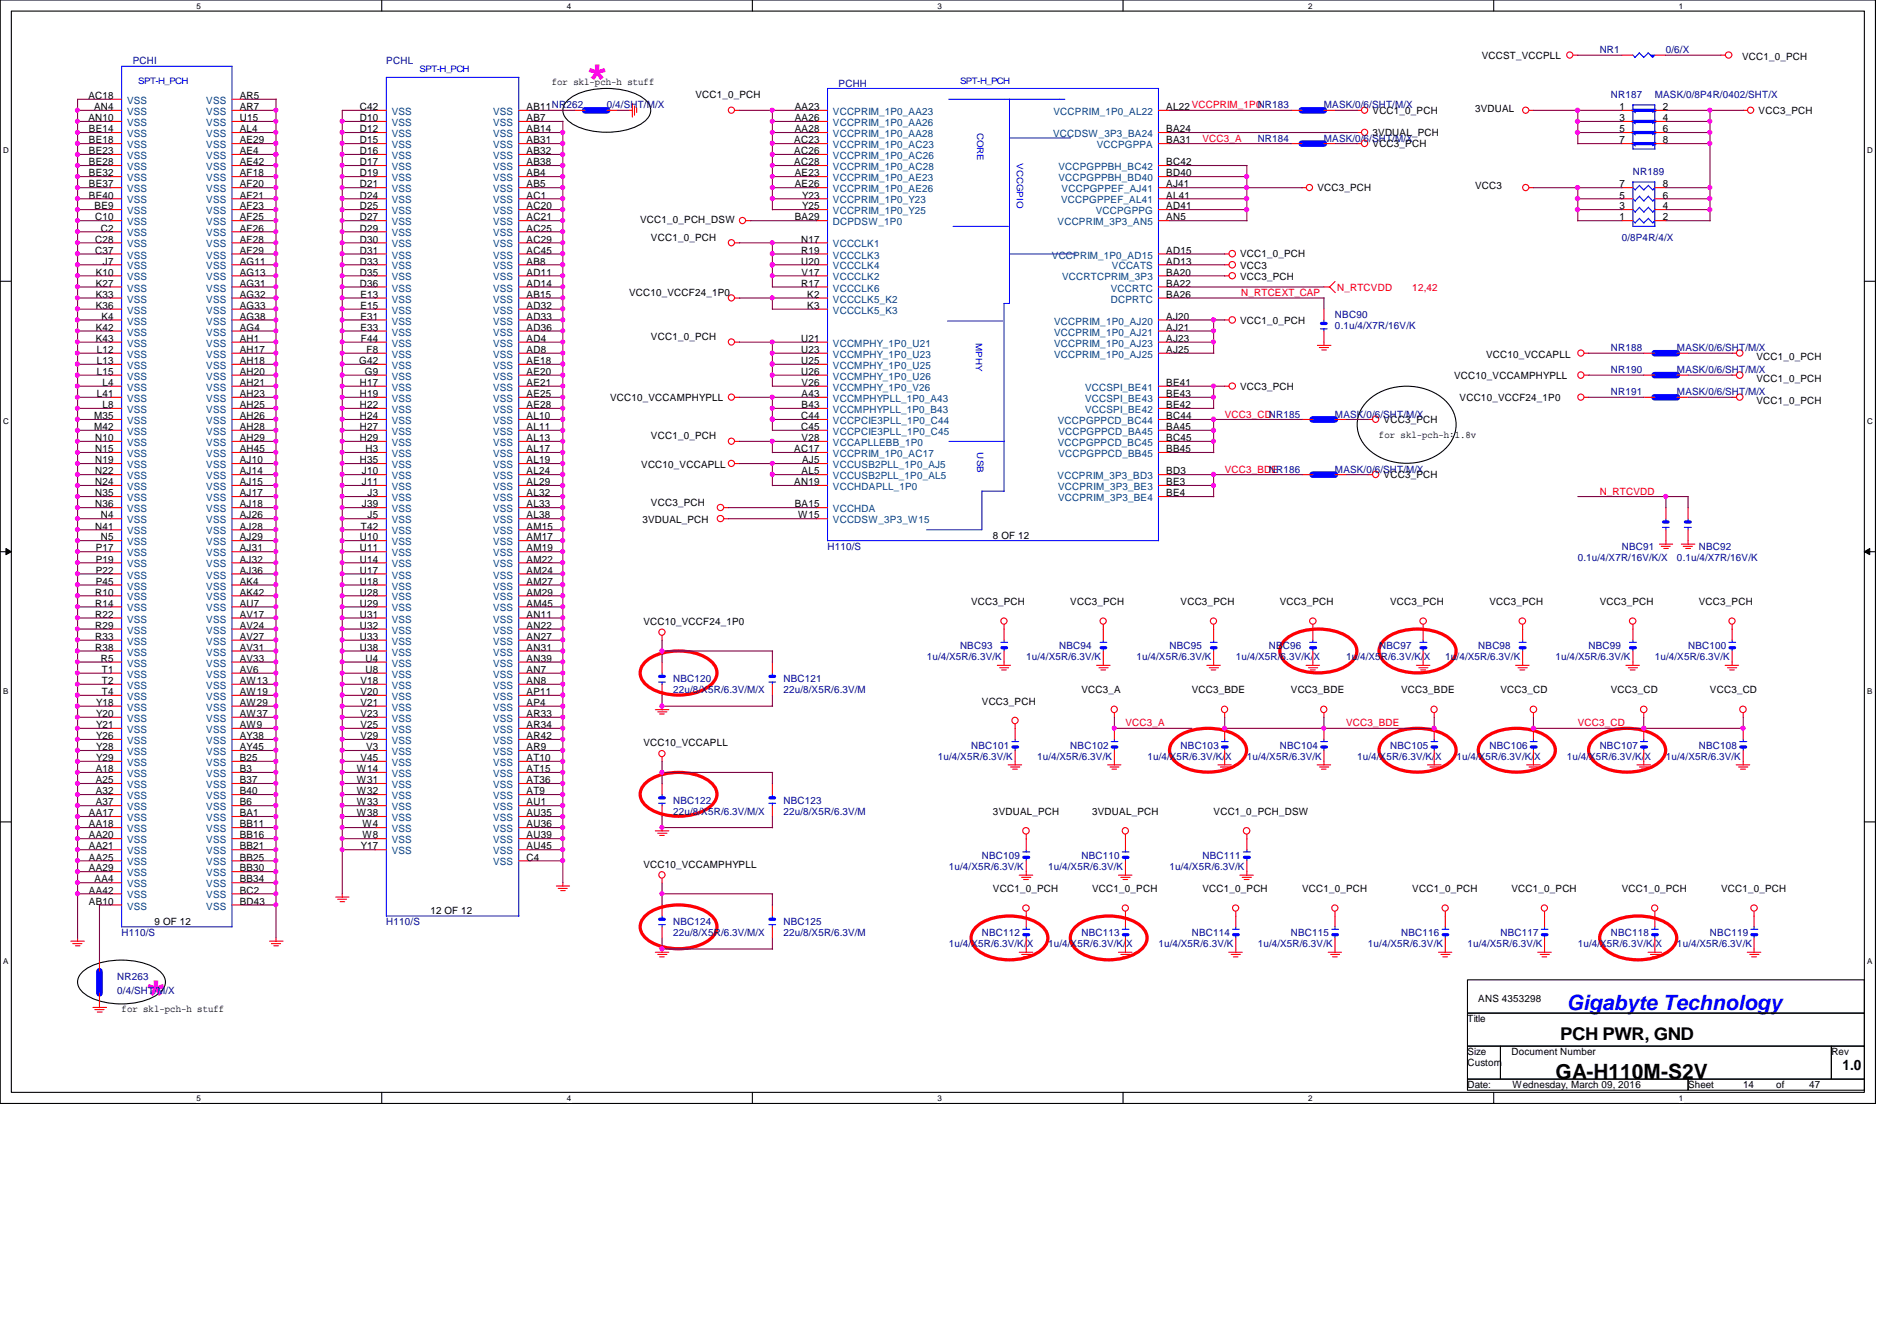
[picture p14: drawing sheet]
<svg xmlns="http://www.w3.org/2000/svg" width="297mm" height="210mm" viewBox="0 0 297 210" stroke-linecap="round" stroke-linejoin="round" font-family="sans-serif">
<defs><g id="words">
<g font-size="6.4" fill="#f0f">
<text x="91.6" y="14">*</text>
<text x="22.5" y="157.4">*</text>
</g>
<text font-size="3.3" fill="#00f" x="245.3" y="158.2">Gigabyte Technology</text>
<text font-size="3.3" x="243.6" y="168.9">GA-H110M-S2V</text>
<text font-size="2.8" x="244.3" y="162.9">PCH PWR, GND</text>
<text font-size="2.2" x="288.5" y="167.6">1.0</text>
<g font-size="1.6" fill="#000080">
<text x="20.8" y="10.1">PCHI</text>
<text x="60.5" y="10.1">PCHL</text>
<text x="250.5" y="8.3">NR1</text>
<text x="260.9" y="8.3">0/6/X</text>
<text x="95" y="17">0/4/SHT/M/X</text>
<text x="131.3" y="13.5">PCHH</text>
<text x="207.3" y="17">MASK/0/6/SHT/M/X</text>
<text x="252.2" y="15.3">NR187</text>
<text x="259.1" y="15.3">MASK/0/8P4R/0402/SHT/X</text>
<text x="196.9" y="22.2">NR184</text>
<text x="207.3" y="22.2">MASK/0/6/SHT/M/X</text>
<text x="255.7" y="27.3">NR189</text>
<text x="254" y="37.7">0/8P4R/4/X</text>
<text x="209" y="49.8">NBC90</text>
<text x="209" y="51.5">0.1u/4/X7R/16V/K</text>
<text x="252.2" y="58.5">NR190</text>
<text x="252.2" y="55">NR188</text>
<text x="262.6" y="58.5">MASK/0/6/SHT/M/X</text>
<text x="262.6" y="55">MASK/0/6/SHT/M/X</text>
<text x="209" y="65.4">MASK/0/6/SHT/M/X</text>
<text x="252.2" y="61.9">NR191</text>
<text x="262.6" y="61.9">MASK/0/6/SHT/M/X</text>
<text x="198.7" y="74">NR186</text>
<text x="209" y="74">MASK/0/6/SHT/M/X</text>
<text x="129.6" y="86.1">H110/S</text>
<text x="247.1" y="87.8">0.1u/4/X7R/16V/K/X</text>
<text x="254" y="86.1">NBC91</text>
<text x="262.6" y="87.8">0.1u/4/X7R/16V/K</text>
<text x="266" y="86.1">NBC92</text>
<text x="150.3" y="101.6">NBC93</text>
<text x="165.9" y="101.6">NBC94</text>
<text x="183.1" y="101.6">NBC95</text>
<text x="198.7" y="101.6">NBC96</text>
<text x="215.9" y="101.6">NBC97</text>
<text x="231.5" y="101.6">NBC98</text>
<text x="248.7" y="101.6">NBC99</text>
<text x="264.3" y="101.6">NBC100</text>
<text x="105.4" y="106.8">NBC120</text>
<text x="122.7" y="106.8">NBC121</text>
<text x="145.1" y="103.3">1u/4/X5R/6.3V/K</text>
<text x="160.7" y="103.3">1u/4/X5R/6.3V/K</text>
<text x="178" y="103.3">1u/4/X5R/6.3V/K</text>
<text x="193.5" y="103.3">1u/4/X5R/6.3V/K/X</text>
<text x="210.8" y="103.3">1u/4/X5R/6.3V/K/X</text>
<text x="226.3" y="103.3">1u/4/X5R/6.3V/K</text>
<text x="243.6" y="103.3">1u/4/X5R/6.3V/K</text>
<text x="259.1" y="103.3">1u/4/X5R/6.3V/K</text>
<text x="105.4" y="108.5">22u/8/X5R/6.3V/M/X</text>
<text x="122.7" y="108.5">22u/8/X5R/6.3V/M</text>
<text x="146.9" y="118.9">1u/4/X5R/6.3V/K</text>
<text x="152.1" y="117.2">NBC101</text>
<text x="162.4" y="118.9">1u/4/X5R/6.3V/K</text>
<text x="167.6" y="117.2">NBC102</text>
<text x="179.7" y="118.9">1u/4/X5R/6.3V/K/X</text>
<text x="184.9" y="117.2">NBC103</text>
<text x="195.2" y="118.9">1u/4/X5R/6.3V/K</text>
<text x="200.4" y="117.2">NBC104</text>
<text x="212.5" y="118.9">1u/4/X5R/6.3V/K/X</text>
<text x="217.7" y="117.2">NBC105</text>
<text x="228" y="118.9">1u/4/X5R/6.3V/K/X</text>
<text x="233.2" y="117.2">NBC106</text>
<text x="245.3" y="118.9">1u/4/X5R/6.3V/K/X</text>
<text x="250.5" y="117.2">NBC107</text>
<text x="260.9" y="118.9">1u/4/X5R/6.3V/K</text>
<text x="266" y="117.2">NBC108</text>
<text x="105.4" y="125.8">NBC122</text>
<text x="122.7" y="125.8">NBC123</text>
<text x="105.4" y="127.6">22u/8/X5R/6.3V/M/X</text>
<text x="122.7" y="127.6">22u/8/X5R/6.3V/M</text>
<text x="148.6" y="136.2">1u/4/X5R/6.3V/K</text>
<text x="153.8" y="134.5">NBC109</text>
<text x="164.1" y="136.2">1u/4/X5R/6.3V/K</text>
<text x="169.3" y="134.5">NBC110</text>
<text x="183.1" y="136.2">1u/4/X5R/6.3V/K</text>
<text x="188.3" y="134.5">NBC111</text>
<text x="19" y="146.5">H110/S</text>
<text x="60.5" y="144.8">H110/S</text>
<text x="105.4" y="144.8">NBC124</text>
<text x="105.4" y="146.5">22u/8/X5R/6.3V/M/X</text>
<text x="122.7" y="144.8">NBC125</text>
<text x="122.7" y="146.5">22u/8/X5R/6.3V/M</text>
<text x="148.6" y="148.3">1u/4/X5R/6.3V/K/X</text>
<text x="153.8" y="146.5">NBC112</text>
<text x="164.1" y="148.3">1u/4/X5R/6.3V/K/X</text>
<text x="169.3" y="146.5">NBC113</text>
<text x="181.4" y="148.3">1u/4/X5R/6.3V/K</text>
<text x="186.6" y="146.5">NBC114</text>
<text x="196.9" y="148.3">1u/4/X5R/6.3V/K</text>
<text x="202.1" y="146.5">NBC115</text>
<text x="214.2" y="148.3">1u/4/X5R/6.3V/K</text>
<text x="219.4" y="146.5">NBC116</text>
<text x="229.8" y="148.3">1u/4/X5R/6.3V/K</text>
<text x="234.9" y="146.5">NBC117</text>
<text x="247.1" y="148.3">1u/4/X5R/6.3V/K/X</text>
<text x="252.2" y="146.5">NBC118</text>
<text x="262.6" y="148.3">1u/4/X5R/6.3V/K</text>
<text x="267.8" y="146.5">NBC119</text>
<text x="18.4" y="153.5">NR263</text>
<text x="18.4" y="155.5">0/4/SHT/M/X</text>
</g>
<g font-size="1.6">
<text x="232" y="9.2">VCCST_VCCPLL</text>
<text x="272.8" y="9.4">VCC1_0_PCH</text>
<text x="13.8" y="15.5">AC18</text>
<text x="14.7" y="17.2">AN4</text>
<text x="37.5" y="15.5">AR5</text>
<text x="37.5" y="17.2">AR7</text>
<text x="56.3" y="17.2">C42</text>
<text x="82.5" y="17.2">AB11NR262</text>
<text x="86.4" y="13.3">for skl-pch-h stuff</text>
<text x="108.9" y="15.3">VCC1_0_PCH</text>
<text x="124.5" y="17.2">AA23</text>
<text x="182.6" y="17.2">AL22 VCCPRIM_1P0NR183</text>
<text x="214.9" y="17.9">VCC1_0_PCH</text>
<text x="231" y="17.5">3VDUAL</text>
<text x="253.6" y="17.2">1</text>
<text x="260.3" y="17.2">2</text>
<text x="275.4" y="17.9">VCC3_PCH</text>
<text x="13.8" y="19">AN10</text>
<text x="13.9" y="20.7">BE14</text>
<text x="13.9" y="22.4">BE18</text>
<text x="37.5" y="22.4">AE29</text>
<text x="37.5" y="19">U15</text>
<text x="37.5" y="20.7">AL4</text>
<text x="56.3" y="19">D10</text>
<text x="56.3" y="20.7">D12</text>
<text x="56.3" y="22.4">D15</text>
<text x="82.5" y="19">AB7</text>
<text x="82.5" y="20.7">AB14</text>
<text x="82.5" y="22.4">AB31</text>
<text x="124.4" y="22.4">AC23</text>
<text x="124.5" y="19">AA26</text>
<text x="124.5" y="20.7">AA28</text>
<text x="182.6" y="20.7">BA24</text>
<text x="182.6" y="22.4">BA31</text>
<text x="214.9" y="21.3">3VDUAL_PCH</text>
<text x="214.9" y="23">VCC3_PCH</text>
<text x="253.6" y="19">3</text>
<text x="253.6" y="20.7">5</text>
<text x="253.6" y="22.4">7</text>
<text x="260.3" y="19">4</text>
<text x="260.3" y="20.7">6</text>
<text x="260.3" y="22.4">8</text>
<text x="13.9" y="24.1">BE23</text>
<text x="13.9" y="25.9">BE28</text>
<text x="13.9" y="27.6">BE32</text>
<text x="13.9" y="29.3">BE37</text>
<text x="37.5" y="24.1">AE4</text>
<text x="37.5" y="25.9">AE42</text>
<text x="37.5" y="27.6">AF18</text>
<text x="37.5" y="29.3">AF20</text>
<text x="56.3" y="24.1">D16</text>
<text x="56.3" y="25.9">D17</text>
<text x="56.3" y="27.6">D19</text>
<text x="56.3" y="29.3">D21</text>
<text x="82.5" y="24.1">AB32</text>
<text x="82.5" y="25.9">AB38</text>
<text x="82.5" y="27.6">AB4</text>
<text x="82.5" y="29.3">AB5</text>
<text x="124.4" y="24.1">AC26</text>
<text x="124.4" y="25.9">AC28</text>
<text x="124.5" y="27.6">AE23</text>
<text x="124.5" y="29.3">AE26</text>
<text x="182.6" y="25.9">BC42</text>
<text x="182.6" y="27.6">BD40</text>
<text x="182.6" y="29.3">AJ41</text>
<text x="206.3" y="29.9">VCC3_PCH</text>
<text x="231" y="29.6">VCC3</text>
<text x="253.6" y="29.3">7</text>
<text x="260.3" y="29.3">8</text>
<text x="13.9" y="31.1">BE40</text>
<text x="14.8" y="32.8">BE9</text>
<text x="14.9" y="34.5">C10</text>
<text x="37.5" y="31.1">AF21</text>
<text x="37.5" y="32.8">AF23</text>
<text x="37.5" y="34.5">AF25</text>
<text x="56.3" y="31.1">D24</text>
<text x="56.3" y="32.8">D25</text>
<text x="56.3" y="34.5">D27</text>
<text x="82.5" y="31.1">AC1</text>
<text x="82.5" y="32.8">AC20</text>
<text x="82.5" y="34.5">AC21</text>
<text x="100.2" y="35">VCC1_0_PCH_DSW</text>
<text x="124.5" y="34.5">BA29</text>
<text x="125.6" y="31.1">Y23</text>
<text x="125.6" y="32.8">Y25</text>
<text x="182.6" y="31.1">AL41</text>
<text x="182.6" y="32.8">AD41</text>
<text x="182.6" y="34.5">AN5</text>
<text x="253.6" y="34.5">1</text>
<text x="253.6" y="32.8">3</text>
<text x="253.6" y="31.1">5</text>
<text x="260.3" y="34.5">2</text>
<text x="260.3" y="32.8">4</text>
<text x="260.3" y="31.1">6</text>
<text x="14.9" y="38">C28</text>
<text x="14.9" y="39.7">C37</text>
<text x="15.8" y="36.2">C2</text>
<text x="16.1" y="41.4">J7</text>
<text x="37.5" y="36.2">AF26</text>
<text x="37.5" y="38">AF28</text>
<text x="37.5" y="39.7">AF29</text>
<text x="37.5" y="41.4">AG11</text>
<text x="56.3" y="36.2">D29</text>
<text x="56.3" y="38">D30</text>
<text x="56.3" y="39.7">D31</text>
<text x="56.3" y="41.4">D33</text>
<text x="82.5" y="36.2">AC25</text>
<text x="82.5" y="38">AC29</text>
<text x="82.5" y="39.7">AC45</text>
<text x="82.5" y="41.4">AB8</text>
<text x="101.9" y="37.7">VCC1_0_PCH</text>
<text x="125.4" y="38">N17</text>
<text x="125.4" y="39.7">R19</text>
<text x="125.4" y="41.4">U20</text>
<text x="182.6" y="39.7">AD15</text>
<text x="182.6" y="41.4">AD13</text>
<text x="194.2" y="40.3">VCC1_0_PCH</text>
<text x="15" y="43.1">K10</text>
<text x="15" y="44.9">K27</text>
<text x="15" y="46.6">K33</text>
<text x="37.5" y="43.1">AG13</text>
<text x="37.5" y="44.9">AG31</text>
<text x="37.5" y="46.6">AG32</text>
<text x="56.3" y="43.1">D35</text>
<text x="56.3" y="44.9">D36</text>
<text x="56.4" y="46.6">E13</text>
<text x="82.5" y="43.1">AD11</text>
<text x="82.5" y="44.9">AD14</text>
<text x="82.5" y="46.6">AB15</text>
<text x="98.5" y="46.4">VCC10_VCCF24_1P0</text>
<text x="125.4" y="44.9">R17</text>
<text x="125.5" y="43.1">V17</text>
<text x="126.4" y="46.6">K2</text>
<text x="182.6" y="43.1">BA20</text>
<text x="182.6" y="44.9">BA22</text>
<text x="182.6" y="46.6">BA26</text>
<text x="194.2" y="42">VCC3</text>
<text x="194.2" y="43.8">VCC3_PCH</text>
<text x="15" y="48.3">K36</text>
<text x="15" y="51.8">K42</text>
<text x="15" y="53.5">K43</text>
<text x="15.9" y="50">K4</text>
<text x="37.5" y="48.3">AG33</text>
<text x="37.5" y="50">AG38</text>
<text x="37.5" y="51.8">AG4</text>
<text x="37.5" y="53.5">AH1</text>
<text x="56.4" y="48.3">E15</text>
<text x="56.4" y="50">E31</text>
<text x="56.4" y="51.8">E33</text>
<text x="56.5" y="53.5">F44</text>
<text x="82.5" y="48.3">AD32</text>
<text x="82.5" y="50">AD33</text>
<text x="82.5" y="51.8">AD36</text>
<text x="82.5" y="53.5">AD4</text>
<text x="101.9" y="53.3">VCC1_0_PCH</text>
<text x="125.4" y="53.5">U21</text>
<text x="126.4" y="48.3">K3</text>
<text x="182.6" y="50">AJ20</text>
<text x="182.6" y="51.8">AJ21</text>
<text x="182.6" y="53.5">AJ23</text>
<text x="194.2" y="50.7">VCC1_0_PCH</text>
<text x="15.2" y="55.2">L12</text>
<text x="15.2" y="57">L13</text>
<text x="15.2" y="58.7">L15</text>
<text x="37.5" y="55.2">AH17</text>
<text x="37.5" y="57">AH18</text>
<text x="37.5" y="58.7">AH20</text>
<text x="56.3" y="57">G42</text>
<text x="57.1" y="58.7">G9</text>
<text x="57.4" y="55.2">F8</text>
<text x="82.5" y="55.2">AD8</text>
<text x="82.5" y="57">AE18</text>
<text x="82.5" y="58.7">AE20</text>
<text x="125.4" y="55.2">U23</text>
<text x="125.4" y="57">U25</text>
<text x="125.4" y="58.7">U26</text>
<text x="182.6" y="55.2">AJ25</text>
<text x="227.7" y="59.3">VCC10_VCCAMPHYPLL</text>
<text x="232.7" y="56">VCC10_VCCAPLL</text>
<text x="275" y="59.8">VCC1_0_PCH</text>
<text x="275" y="56.4">VCC1_0_PCH</text>
<text x="14.7" y="65.6">M35</text>
<text x="15.2" y="62.1">L41</text>
<text x="16" y="60.4">L4</text>
<text x="16" y="63.9">L8</text>
<text x="37.5" y="60.4">AH21</text>
<text x="37.5" y="62.1">AH23</text>
<text x="37.5" y="63.9">AH25</text>
<text x="37.5" y="65.6">AH26</text>
<text x="56.3" y="60.4">H17</text>
<text x="56.3" y="62.1">H19</text>
<text x="56.3" y="63.9">H22</text>
<text x="56.3" y="65.6">H24</text>
<text x="82.5" y="60.4">AE21</text>
<text x="82.5" y="62.1">AE25</text>
<text x="82.5" y="63.9">AE28</text>
<text x="82.5" y="65.6">AL10</text>
<text x="95.5" y="62.8">VCC10_VCCAMPHYPLL</text>
<text x="125.4" y="65.6">C44</text>
<text x="125.5" y="60.4">V26</text>
<text x="125.5" y="62.1">A43</text>
<text x="125.5" y="63.9">B43</text>
<text x="182.6" y="60.4">BE41</text>
<text x="182.6" y="65.6">BC44</text>
<text x="182.6" y="62.1">BE43</text>
<text x="182.6" y="63.9">BE42</text>
<text x="194.2" y="61">VCC3_PCH</text>
<text x="228.6" y="62.8">VCC10_VCCF24_1P0</text>
<text x="275" y="63.3">VCC1_0_PCH</text>
<text x="14.7" y="67.3">M42</text>
<text x="14.9" y="69">N10</text>
<text x="14.9" y="70.8">N15</text>
<text x="37.5" y="67.3">AH28</text>
<text x="37.5" y="69">AH29</text>
<text x="37.5" y="70.8">AH45</text>
<text x="56.3" y="67.3">H27</text>
<text x="56.3" y="69">H29</text>
<text x="57.2" y="70.8">H3</text>
<text x="82.5" y="67.3">AL11</text>
<text x="82.5" y="69">AL13</text>
<text x="82.5" y="70.8">AL17</text>
<text x="101.9" y="68.8">VCC1_0_PCH</text>
<text x="124.4" y="70.8">AC17</text>
<text x="125.4" y="67.3">C45</text>
<text x="125.5" y="69">V28</text>
<text x="182.6" y="67.3">BA45</text>
<text x="182.6" y="69">BC45</text>
<text x="182.6" y="70.8">BB45</text>
<text x="215.9" y="68.6">for skl-pch-h:1.8v</text>
<text x="216.7" y="66.2">VCC3_PCH</text>
<text x="14.9" y="72.5">N19</text>
<text x="14.9" y="74.3">N22</text>
<text x="14.9" y="75.9">N24</text>
<text x="14.9" y="77.7">N35</text>
<text x="37.5" y="72.5">AJ10</text>
<text x="37.5" y="74.3">AJ14</text>
<text x="37.5" y="75.9">AJ15</text>
<text x="37.5" y="77.7">AJ17</text>
<text x="56.3" y="72.5">H35</text>
<text x="56.7" y="74.3">J10</text>
<text x="56.7" y="75.9">J11</text>
<text x="57.6" y="77.7">J3</text>
<text x="82.5" y="72.5">AL19</text>
<text x="82.5" y="74.3">AL24</text>
<text x="82.5" y="75.9">AL29</text>
<text x="82.5" y="77.7">AL32</text>
<text x="100.4" y="73.3">VCC10_VCCAPLL</text>
<text x="124.4" y="75.9">AN19</text>
<text x="125.5" y="74.3">AL5</text>
<text x="125.6" y="72.5">AJ5</text>
<text x="182.6" y="74.3">BD3</text>
<text x="182.6" y="75.9">BE3</text>
<text x="182.6" y="77.7">BE4</text>
<text x="216.7" y="74.8">VCC3_PCH</text>
<text x="14.9" y="79.4">N36</text>
<text x="14.9" y="82.9">N41</text>
<text x="15.8" y="81.2">N4</text>
<text x="37.5" y="79.4">AJ18</text>
<text x="37.5" y="81.2">AJ26</text>
<text x="37.5" y="82.9">AJ28</text>
<text x="56.5" y="82.9">T42</text>
<text x="56.7" y="79.4">J39</text>
<text x="57.6" y="81.2">J5</text>
<text x="82.5" y="79.4">AL33</text>
<text x="82.5" y="81.2">AL38</text>
<text x="82.5" y="82.9">AM15</text>
<text x="100.6" y="81.9">3VDUAL_PCH</text>
<text x="101.9" y="79.2">VCC3_PCH</text>
<text x="124.5" y="79.4">BA15</text>
<text x="125" y="81.2">W15</text>
<text x="15" y="86.3">P17</text>
<text x="15" y="88.1">P19</text>
<text x="15" y="89.8">P22</text>
<text x="15.8" y="84.6">N5</text>
<text x="37.5" y="84.6">AJ29</text>
<text x="37.5" y="86.3">AJ31</text>
<text x="37.5" y="88.1">AJ32</text>
<text x="37.5" y="89.8">AJ36</text>
<text x="56.3" y="84.6">U10</text>
<text x="56.3" y="86.3">U11</text>
<text x="56.3" y="88.1">U14</text>
<text x="56.3" y="89.8">U17</text>
<text x="82.5" y="84.6">AM17</text>
<text x="82.5" y="86.3">AM19</text>
<text x="82.5" y="88.1">AM22</text>
<text x="82.5" y="89.8">AM24</text>
<text x="155.5" y="84.4">8 OF 12</text>
<text x="14.9" y="93.2">R10</text>
<text x="14.9" y="95">R14</text>
<text x="15" y="91.5">P45</text>
<text x="37.5" y="91.5">AK4</text>
<text x="37.5" y="93.2">AK42</text>
<text x="37.5" y="95">AU7</text>
<text x="56.3" y="91.5">U18</text>
<text x="56.3" y="93.2">U28</text>
<text x="56.3" y="95">U29</text>
<text x="82.5" y="91.5">AM27</text>
<text x="82.5" y="93.2">AM29</text>
<text x="82.5" y="95">AM45</text>
<text x="152.1" y="94.7">VCC3_PCH</text>
<text x="167.6" y="94.7">VCC3_PCH</text>
<text x="184.9" y="94.7">VCC3_PCH</text>
<text x="200.4" y="94.7">VCC3_PCH</text>
<text x="217.7" y="94.7">VCC3_PCH</text>
<text x="233.2" y="94.7">VCC3_PCH</text>
<text x="250.5" y="94.7">VCC3_PCH</text>
<text x="266" y="94.7">VCC3_PCH</text>
<text x="14.9" y="96.7">R22</text>
<text x="14.9" y="98.4">R29</text>
<text x="14.9" y="100.2">R33</text>
<text x="14.9" y="101.9">R38</text>
<text x="37.5" y="96.7">AV17</text>
<text x="37.5" y="98.4">AV24</text>
<text x="37.5" y="100.2">AV27</text>
<text x="37.5" y="101.9">AV31</text>
<text x="56.3" y="96.7">U31</text>
<text x="56.3" y="98.4">U32</text>
<text x="56.3" y="100.2">U33</text>
<text x="56.3" y="101.9">U38</text>
<text x="82.5" y="96.7">AN11</text>
<text x="82.5" y="98.4">AN22</text>
<text x="82.5" y="100.2">AN27</text>
<text x="82.5" y="101.9">AN31</text>
<text x="100.8" y="97.8">VCC10_VCCF24_1P0</text>
<text x="15.8" y="103.6">R5</text>
<text x="16" y="105.3">T1</text>
<text x="16" y="107.1">T2</text>
<text x="37.5" y="103.6">AV33</text>
<text x="37.5" y="105.3">AV6</text>
<text x="37.5" y="107.1">AW13</text>
<text x="56.4" y="107.1">V18</text>
<text x="57.2" y="103.6">U4</text>
<text x="57.2" y="105.3">U8</text>
<text x="82.5" y="103.6">AN39</text>
<text x="82.5" y="105.3">AN7</text>
<text x="82.5" y="107.1">AN8</text>
<text x="15.1" y="110.5">Y18</text>
<text x="15.1" y="112.2">Y20</text>
<text x="15.1" y="114">Y21</text>
<text x="16" y="108.8">T4</text>
<text x="37.5" y="108.8">AW19</text>
<text x="37.5" y="110.5">AW29</text>
<text x="37.5" y="112.2">AW37</text>
<text x="37.5" y="114">AW9</text>
<text x="56.4" y="108.8">V20</text>
<text x="56.4" y="110.5">V21</text>
<text x="56.4" y="112.2">V23</text>
<text x="56.4" y="114">V25</text>
<text x="82.5" y="108.8">AP11</text>
<text x="82.5" y="110.5">AP4</text>
<text x="82.5" y="112.2">AR33</text>
<text x="82.5" y="114">AR34</text>
<text x="153.8" y="110.3">VCC3_PCH</text>
<text x="169.3" y="108.5">VCC3_A</text>
<text x="186.6" y="108.5">VCC3_BDE</text>
<text x="202.1" y="108.5">VCC3_BDE</text>
<text x="219.4" y="108.5">VCC3_BDE</text>
<text x="234.9" y="108.5">VCC3_CD</text>
<text x="252.2" y="108.5">VCC3_CD</text>
<text x="267.8" y="108.5">VCC3_CD</text>
<text x="15.1" y="115.7">Y26</text>
<text x="15.1" y="117.4">Y28</text>
<text x="15.1" y="119.1">Y29</text>
<text x="37.5" y="115.7">AY38</text>
<text x="37.5" y="117.4">AY45</text>
<text x="37.5" y="119.1">B25</text>
<text x="56.4" y="115.7">V29</text>
<text x="56.4" y="119.1">V45</text>
<text x="57.3" y="117.4">V3</text>
<text x="82.5" y="115.7">AR42</text>
<text x="82.5" y="117.4">AR9</text>
<text x="82.5" y="119.1">AT10</text>
<text x="100.8" y="116.8">VCC10_VCCAPLL</text>
<text x="15" y="120.9">A18</text>
<text x="15" y="122.6">A25</text>
<text x="15" y="124.3">A32</text>
<text x="37.5" y="120.9">B3</text>
<text x="37.5" y="122.6">B37</text>
<text x="37.5" y="124.3">B40</text>
<text x="55.9" y="120.9">W14</text>
<text x="55.9" y="122.6">W31</text>
<text x="55.9" y="124.3">W32</text>
<text x="82.5" y="120.9">AT15</text>
<text x="82.5" y="122.6">AT36</text>
<text x="82.5" y="124.3">AT9</text>
<text x="13.9" y="127.8">AA17</text>
<text x="13.9" y="129.5">AA18</text>
<text x="13.9" y="131.2">AA20</text>
<text x="15" y="126.1">A37</text>
<text x="37.5" y="126.1">B6</text>
<text x="37.5" y="127.8">BA1</text>
<text x="37.5" y="129.5">BB11</text>
<text x="37.5" y="131.2">BB16</text>
<text x="55.9" y="126.1">W33</text>
<text x="55.9" y="127.8">W38</text>
<text x="56.8" y="129.5">W4</text>
<text x="56.8" y="131.2">W8</text>
<text x="82.5" y="126.1">AU1</text>
<text x="82.5" y="127.8">AU35</text>
<text x="82.5" y="129.5">AU36</text>
<text x="82.5" y="131.2">AU39</text>
<text x="155.5" y="127.6">3VDUAL_PCH</text>
<text x="171" y="127.6">3VDUAL_PCH</text>
<text x="190" y="127.6">VCC1_0_PCH_DSW</text>
<text x="13.9" y="133">AA21</text>
<text x="13.9" y="134.7">AA25</text>
<text x="13.9" y="136.4">AA29</text>
<text x="37.5" y="133">BB21</text>
<text x="37.5" y="134.7">BB25</text>
<text x="37.5" y="136.4">BB30</text>
<text x="56.5" y="133">Y17</text>
<text x="82.5" y="133">AU45</text>
<text x="82.5" y="134.7">C4</text>
<text x="100.8" y="135.8">VCC10_VCCAMPHYPLL</text>
<text x="13.9" y="139.9">AA42</text>
<text x="13.9" y="141.6">AB10</text>
<text x="14.8" y="138.1">AA4</text>
<text x="37.5" y="138.1">BB34</text>
<text x="37.5" y="139.9">BC2</text>
<text x="37.5" y="141.6">BD43</text>
<text x="67.4" y="143.1">12 OF 12</text>
<text x="155.5" y="139.6">VCC1_0_PCH</text>
<text x="171" y="139.6">VCC1_0_PCH</text>
<text x="188.3" y="139.6">VCC1_0_PCH</text>
<text x="203.9" y="139.6">VCC1_0_PCH</text>
<text x="221.1" y="139.6">VCC1_0_PCH</text>
<text x="236.7" y="139.6">VCC1_0_PCH</text>
<text x="254" y="139.6">VCC1_0_PCH</text>
<text x="269.5" y="139.6">VCC1_0_PCH</text>
<text x="24.2" y="144.8">9 OF 12</text>
<text x="19" y="158.4">for skl-pch-h stuff</text>
<text x="229.8" y="160">Title</text>
<text x="231.5" y="156.9">ANS 4353298</text>
<text x="229.8" y="166.9">Custom</text>
<text x="229.8" y="165.2">Size</text>
<text x="236.7" y="165.2">Document Number</text>
<text x="286.8" y="165.2">Rev</text>
<text x="229.8" y="170.3">Date:</text>
<text x="236.9" y="170.3">Wednesday, March 09, 2016</text>
<text x="264.3" y="170.3">Sheet</text>
<text x="273" y="170.3">14</text>
<text x="278.1" y="170.3">of</text>
<text x="283.3" y="170.3">47</text>
</g>
<g font-size="1.6" fill="#004080">
<text x="19.9" y="16.3">VSS</text>
<text x="19.9" y="18">VSS</text>
<text x="32.3" y="16.3">VSS</text>
<text x="32.3" y="18">VSS</text>
<text x="61.3" y="18">VSS</text>
<text x="77.2" y="18">VSS</text>
<text x="130.4" y="18">VCCPRIM_1P0_AA23</text>
<text x="165" y="18">VCCPRIM_1P0_AL22</text>
<text x="19.9" y="21.5">VSS</text>
<text x="19.9" y="23.2">VSS</text>
<text x="19.9" y="19.7">VSS</text>
<text x="32.3" y="23.2">VSS</text>
<text x="32.3" y="19.7">VSS</text>
<text x="32.3" y="21.5">VSS</text>
<text x="61.3" y="19.7">VSS</text>
<text x="61.3" y="21.5">VSS</text>
<text x="61.3" y="23.2">VSS</text>
<text x="77.2" y="19.7">VSS</text>
<text x="77.2" y="21.5">VSS</text>
<text x="77.2" y="23.2">VSS</text>
<text x="130.4" y="19.7">VCCPRIM_1P0_AA26</text>
<text x="130.4" y="21.5">VCCPRIM_1P0_AA28</text>
<text x="130.4" y="23.2">VCCPRIM_1P0_AC23</text>
<text x="164.9" y="21.5">VCCDSW_3P3_BA24</text>
<text x="171.7" y="23.2">VCCPGPPA</text>
<text x="19.9" y="24.9">VSS</text>
<text x="19.9" y="26.6">VSS</text>
<text x="19.9" y="28.4">VSS</text>
<text x="32.3" y="24.9">VSS</text>
<text x="32.3" y="26.6">VSS</text>
<text x="32.3" y="28.4">VSS</text>
<text x="61.3" y="24.9">VSS</text>
<text x="61.3" y="26.6">VSS</text>
<text x="61.3" y="28.4">VSS</text>
<text x="77.2" y="24.9">VSS</text>
<text x="77.2" y="26.6">VSS</text>
<text x="77.2" y="28.4">VSS</text>
<text x="130.4" y="24.9">VCCPRIM_1P0_AC26</text>
<text x="130.4" y="26.6">VCCPRIM_1P0_AC28</text>
<text x="130.4" y="28.4">VCCPRIM_1P0_AE23</text>
<text x="165.7" y="26.6">VCCPGPPBH_BC42</text>
<text x="165.7" y="28.4">VCCPGPPBH_BD40</text>
<text x="19.9" y="30.1">VSS</text>
<text x="19.9" y="31.8">VSS</text>
<text x="19.9" y="33.5">VSS</text>
<text x="19.9" y="35.3">VSS</text>
<text x="32.3" y="30.1">VSS</text>
<text x="32.3" y="31.8">VSS</text>
<text x="32.3" y="33.5">VSS</text>
<text x="32.3" y="35.3">VSS</text>
<text x="61.3" y="30.1">VSS</text>
<text x="61.3" y="31.8">VSS</text>
<text x="61.3" y="33.5">VSS</text>
<text x="61.3" y="35.3">VSS</text>
<text x="77.2" y="30.1">VSS</text>
<text x="77.2" y="31.8">VSS</text>
<text x="77.2" y="33.5">VSS</text>
<text x="77.2" y="35.3">VSS</text>
<text x="130.4" y="30.1">VCCPRIM_1P0_AE26</text>
<text x="130.4" y="31.8">VCCPRIM_1P0_Y23</text>
<text x="130.4" y="33.5">VCCPRIM_1P0_Y25</text>
<text x="130.4" y="35.3">DCPDSW_1P0</text>
<text x="165.6" y="35.3">VCCPRIM_3P3_AN5</text>
<text x="166.2" y="31.8">VCCPGPPEF_AL41</text>
<text x="166.2" y="30.1">VCCPGPPEF_AJ41</text>
<text x="171.6" y="33.5">VCCPGPPG</text>
<text x="19.9" y="37">VSS</text>
<text x="19.9" y="38.7">VSS</text>
<text x="19.9" y="40.5">VSS</text>
<text x="32.3" y="37">VSS</text>
<text x="32.3" y="38.7">VSS</text>
<text x="32.3" y="40.5">VSS</text>
<text x="61.3" y="37">VSS</text>
<text x="61.3" y="38.7">VSS</text>
<text x="61.3" y="40.5">VSS</text>
<text x="77.2" y="37">VSS</text>
<text x="77.2" y="38.7">VSS</text>
<text x="77.2" y="40.5">VSS</text>
<text x="130.4" y="38.7">VCCCLK1</text>
<text x="130.4" y="40.5">VCCCLK3</text>
<text x="164.7" y="40.5">VCCPRIM_1P0_AD15</text>
<text x="19.9" y="42.2">VSS</text>
<text x="19.9" y="43.9">VSS</text>
<text x="19.9" y="45.6">VSS</text>
<text x="19.9" y="47.4">VSS</text>
<text x="32.3" y="42.2">VSS</text>
<text x="32.3" y="43.9">VSS</text>
<text x="32.3" y="45.6">VSS</text>
<text x="32.3" y="47.4">VSS</text>
<text x="61.3" y="42.2">VSS</text>
<text x="61.3" y="43.9">VSS</text>
<text x="61.3" y="45.6">VSS</text>
<text x="61.3" y="47.4">VSS</text>
<text x="77.2" y="42.2">VSS</text>
<text x="77.2" y="43.9">VSS</text>
<text x="77.2" y="45.6">VSS</text>
<text x="77.2" y="47.4">VSS</text>
<text x="130.4" y="47.4">VCCCLK5_K2</text>
<text x="130.4" y="42.2">VCCCLK4</text>
<text x="130.4" y="43.9">VCCCLK2</text>
<text x="130.4" y="45.6">VCCCLK6</text>
<text x="166.3" y="43.9">VCCRTCPRIM_3P3</text>
<text x="173.9" y="45.6">VCCRTC</text>
<text x="173.9" y="47.4">DCPRTC</text>
<text x="174.1" y="42.2">VCCATS</text>
<text x="19.9" y="49.1">VSS</text>
<text x="19.9" y="50.8">VSS</text>
<text x="19.9" y="52.5">VSS</text>
<text x="32.3" y="49.1">VSS</text>
<text x="32.3" y="50.8">VSS</text>
<text x="32.3" y="52.5">VSS</text>
<text x="61.3" y="49.1">VSS</text>
<text x="61.3" y="50.8">VSS</text>
<text x="61.3" y="52.5">VSS</text>
<text x="77.2" y="49.1">VSS</text>
<text x="77.2" y="50.8">VSS</text>
<text x="77.2" y="52.5">VSS</text>
<text x="130.4" y="49.1">VCCCLK5_K3</text>
<text x="165.1" y="50.8">VCCPRIM_1P0_AJ20</text>
<text x="165.1" y="52.5">VCCPRIM_1P0_AJ21</text>
<text x="19.9" y="54.3">VSS</text>
<text x="19.9" y="56">VSS</text>
<text x="19.9" y="57.7">VSS</text>
<text x="19.9" y="59.4">VSS</text>
<text x="32.3" y="54.3">VSS</text>
<text x="32.3" y="56">VSS</text>
<text x="32.3" y="57.7">VSS</text>
<text x="32.3" y="59.4">VSS</text>
<text x="61.3" y="54.3">VSS</text>
<text x="61.3" y="56">VSS</text>
<text x="61.3" y="57.7">VSS</text>
<text x="61.3" y="59.4">VSS</text>
<text x="77.2" y="54.3">VSS</text>
<text x="77.2" y="56">VSS</text>
<text x="77.2" y="57.7">VSS</text>
<text x="77.2" y="59.4">VSS</text>
<text x="130.4" y="54.3">VCCMPHY_1P0_U21</text>
<text x="130.4" y="56">VCCMPHY_1P0_U23</text>
<text x="130.4" y="57.7">VCCMPHY_1P0_U25</text>
<text x="130.4" y="59.4">VCCMPHY_1P0_U26</text>
<text x="165.1" y="54.3">VCCPRIM_1P0_AJ23</text>
<text x="165.1" y="56">VCCPRIM_1P0_AJ25</text>
<text x="19.9" y="61.2">VSS</text>
<text x="19.9" y="62.9">VSS</text>
<text x="19.9" y="64.6">VSS</text>
<text x="32.3" y="61.2">VSS</text>
<text x="32.3" y="62.9">VSS</text>
<text x="32.3" y="64.6">VSS</text>
<text x="61.3" y="61.2">VSS</text>
<text x="61.3" y="62.9">VSS</text>
<text x="61.3" y="64.6">VSS</text>
<text x="77.2" y="61.2">VSS</text>
<text x="77.2" y="62.9">VSS</text>
<text x="77.2" y="64.6">VSS</text>
<text x="130.4" y="61.2">VCCMPHY_1P0_V26</text>
<text x="130.4" y="62.9">VCCMPHYPLL_1P0_A43</text>
<text x="130.4" y="64.6">VCCMPHYPLL_1P0_B43</text>
<text x="169.9" y="61.2">VCCSPI_BE41</text>
<text x="169.9" y="62.9">VCCSPI_BE43</text>
<text x="169.9" y="64.6">VCCSPI_BE42</text>
<text x="19.9" y="66.4">VSS</text>
<text x="19.9" y="68.1">VSS</text>
<text x="19.9" y="69.8">VSS</text>
<text x="19.9" y="71.5">VSS</text>
<text x="32.3" y="66.4">VSS</text>
<text x="32.3" y="68.1">VSS</text>
<text x="32.3" y="69.8">VSS</text>
<text x="32.3" y="71.5">VSS</text>
<text x="61.3" y="66.4">VSS</text>
<text x="61.3" y="68.1">VSS</text>
<text x="61.3" y="69.8">VSS</text>
<text x="61.3" y="71.5">VSS</text>
<text x="77.2" y="66.4">VSS</text>
<text x="77.2" y="68.1">VSS</text>
<text x="77.2" y="69.8">VSS</text>
<text x="77.2" y="71.5">VSS</text>
<text x="130.4" y="68.1">VCCPCIE3PLL_1P0_C45</text>
<text x="130.4" y="69.8">VCCAPLLEBB_1P0</text>
<text x="130.4" y="71.5">VCCPRIM_1P0_AC17</text>
<text x="130.4" y="66.4">VCCPCIE3PLL_1P0_C44</text>
<text x="165.6" y="66.4">VCCPGPPCD_BC44</text>
<text x="165.6" y="69.8">VCCPGPPCD_BC45</text>
<text x="165.7" y="68.1">VCCPGPPCD_BA45</text>
<text x="165.7" y="71.5">VCCPGPPCD_BB45</text>
<text x="19.9" y="73.3">VSS</text>
<text x="19.9" y="75">VSS</text>
<text x="19.9" y="76.7">VSS</text>
<text x="32.3" y="73.3">VSS</text>
<text x="32.3" y="75">VSS</text>
<text x="32.3" y="76.7">VSS</text>
<text x="61.3" y="73.3">VSS</text>
<text x="61.3" y="75">VSS</text>
<text x="61.3" y="76.7">VSS</text>
<text x="77.2" y="73.3">VSS</text>
<text x="77.2" y="75">VSS</text>
<text x="77.2" y="76.7">VSS</text>
<text x="130.4" y="73.3">VCCUSB2PLL_1P0_AJ5</text>
<text x="130.4" y="75">VCCUSB2PLL_1P0_AL5</text>
<text x="130.4" y="76.7">VCCHDAPLL_1P0</text>
<text x="165.6" y="75">VCCPRIM_3P3_BD3</text>
<text x="165.7" y="76.7">VCCPRIM_3P3_BE3</text>
<text x="19.9" y="78.4">VSS</text>
<text x="19.9" y="80.2">VSS</text>
<text x="19.9" y="81.9">VSS</text>
<text x="19.9" y="83.7">VSS</text>
<text x="32.3" y="78.4">VSS</text>
<text x="32.3" y="80.2">VSS</text>
<text x="32.3" y="81.9">VSS</text>
<text x="32.3" y="83.7">VSS</text>
<text x="61.3" y="78.4">VSS</text>
<text x="61.3" y="80.2">VSS</text>
<text x="61.3" y="81.9">VSS</text>
<text x="61.3" y="83.7">VSS</text>
<text x="77.2" y="78.4">VSS</text>
<text x="77.2" y="80.2">VSS</text>
<text x="77.2" y="81.9">VSS</text>
<text x="77.2" y="83.7">VSS</text>
<text x="130.4" y="81.9">VCCDSW_3P3_W15</text>
<text x="130.4" y="80.2">VCCHDA</text>
<text x="165.7" y="78.4">VCCPRIM_3P3_BE4</text>
<text x="19.9" y="85.3">VSS</text>
<text x="19.9" y="87.1">VSS</text>
<text x="19.9" y="88.8">VSS</text>
<text x="32.3" y="85.3">VSS</text>
<text x="32.3" y="87.1">VSS</text>
<text x="32.3" y="88.8">VSS</text>
<text x="61.3" y="85.3">VSS</text>
<text x="61.3" y="87.1">VSS</text>
<text x="61.3" y="88.8">VSS</text>
<text x="77.2" y="85.3">VSS</text>
<text x="77.2" y="87.1">VSS</text>
<text x="77.2" y="88.8">VSS</text>
<text x="19.9" y="90.6">VSS</text>
<text x="19.9" y="92.3">VSS</text>
<text x="19.9" y="94">VSS</text>
<text x="19.9" y="95.7">VSS</text>
<text x="32.3" y="90.6">VSS</text>
<text x="32.3" y="92.3">VSS</text>
<text x="32.3" y="94">VSS</text>
<text x="32.3" y="95.7">VSS</text>
<text x="61.3" y="90.6">VSS</text>
<text x="61.3" y="92.3">VSS</text>
<text x="61.3" y="94">VSS</text>
<text x="61.3" y="95.7">VSS</text>
<text x="77.2" y="90.6">VSS</text>
<text x="77.2" y="92.3">VSS</text>
<text x="77.2" y="94">VSS</text>
<text x="77.2" y="95.7">VSS</text>
<text x="19.9" y="97.5">VSS</text>
<text x="19.9" y="99.2">VSS</text>
<text x="19.9" y="100.9">VSS</text>
<text x="32.3" y="97.5">VSS</text>
<text x="32.3" y="99.2">VSS</text>
<text x="32.3" y="100.9">VSS</text>
<text x="61.3" y="97.5">VSS</text>
<text x="61.3" y="99.2">VSS</text>
<text x="61.3" y="100.9">VSS</text>
<text x="77.2" y="97.5">VSS</text>
<text x="77.2" y="99.2">VSS</text>
<text x="77.2" y="100.9">VSS</text>
<text x="19.9" y="102.6">VSS</text>
<text x="19.9" y="104.4">VSS</text>
<text x="19.9" y="106.1">VSS</text>
<text x="19.9" y="107.8">VSS</text>
<text x="32.3" y="102.6">VSS</text>
<text x="32.3" y="104.4">VSS</text>
<text x="32.3" y="106.1">VSS</text>
<text x="32.3" y="107.8">VSS</text>
<text x="61.3" y="102.6">VSS</text>
<text x="61.3" y="104.4">VSS</text>
<text x="61.3" y="106.1">VSS</text>
<text x="61.3" y="107.8">VSS</text>
<text x="77.2" y="102.6">VSS</text>
<text x="77.2" y="104.4">VSS</text>
<text x="77.2" y="106.1">VSS</text>
<text x="77.2" y="107.8">VSS</text>
<text x="19.9" y="109.6">VSS</text>
<text x="19.9" y="111.3">VSS</text>
<text x="19.9" y="113">VSS</text>
<text x="32.3" y="109.6">VSS</text>
<text x="32.3" y="111.3">VSS</text>
<text x="32.3" y="113">VSS</text>
<text x="61.3" y="109.6">VSS</text>
<text x="61.3" y="111.3">VSS</text>
<text x="61.3" y="113">VSS</text>
<text x="77.2" y="109.6">VSS</text>
<text x="77.2" y="111.3">VSS</text>
<text x="77.2" y="113">VSS</text>
<text x="19.9" y="114.7">VSS</text>
<text x="19.9" y="116.5">VSS</text>
<text x="19.9" y="118.2">VSS</text>
<text x="19.9" y="119.9">VSS</text>
<text x="32.3" y="114.7">VSS</text>
<text x="32.3" y="116.5">VSS</text>
<text x="32.3" y="118.2">VSS</text>
<text x="32.3" y="119.9">VSS</text>
<text x="61.3" y="114.7">VSS</text>
<text x="61.3" y="116.5">VSS</text>
<text x="61.3" y="118.2">VSS</text>
<text x="61.3" y="119.9">VSS</text>
<text x="77.2" y="114.7">VSS</text>
<text x="77.2" y="116.5">VSS</text>
<text x="77.2" y="118.2">VSS</text>
<text x="77.2" y="119.9">VSS</text>
<text x="19.9" y="121.6">VSS</text>
<text x="19.9" y="123.4">VSS</text>
<text x="19.9" y="125.1">VSS</text>
<text x="32.3" y="121.6">VSS</text>
<text x="32.3" y="123.4">VSS</text>
<text x="32.3" y="125.1">VSS</text>
<text x="61.3" y="121.6">VSS</text>
<text x="61.3" y="123.4">VSS</text>
<text x="61.3" y="125.1">VSS</text>
<text x="77.2" y="121.6">VSS</text>
<text x="77.2" y="123.4">VSS</text>
<text x="77.2" y="125.1">VSS</text>
<text x="19.9" y="126.8">VSS</text>
<text x="19.9" y="128.5">VSS</text>
<text x="19.9" y="130.3">VSS</text>
<text x="19.9" y="132">VSS</text>
<text x="32.3" y="126.8">VSS</text>
<text x="32.3" y="128.5">VSS</text>
<text x="32.3" y="130.3">VSS</text>
<text x="32.3" y="132">VSS</text>
<text x="61.3" y="126.8">VSS</text>
<text x="61.3" y="128.5">VSS</text>
<text x="61.3" y="130.3">VSS</text>
<text x="61.3" y="132">VSS</text>
<text x="77.2" y="126.8">VSS</text>
<text x="77.2" y="128.5">VSS</text>
<text x="77.2" y="130.3">VSS</text>
<text x="77.2" y="132">VSS</text>
<text x="19.9" y="133.7">VSS</text>
<text x="19.9" y="135.5">VSS</text>
<text x="19.9" y="137.2">VSS</text>
<text x="32.3" y="133.7">VSS</text>
<text x="32.3" y="135.5">VSS</text>
<text x="32.3" y="137.2">VSS</text>
<text x="61.3" y="133.7">VSS</text>
<text x="77.2" y="133.7">VSS</text>
<text x="77.2" y="135.5">VSS</text>
<text x="19.9" y="138.9">VSS</text>
<text x="19.9" y="140.6">VSS</text>
<text x="19.9" y="142.4">VSS</text>
<text x="32.3" y="138.9">VSS</text>
<text x="32.3" y="140.6">VSS</text>
<text x="32.3" y="142.4">VSS</text>
</g>
<g font-size="1.6" fill="#f00">
<text x="188.3" y="22.2">VCC3_A</text>
<text x="194.3" y="46.4">N_RTCEXT_CAP</text>
<text x="209.4" y="45.5">N_RTCVDD</text>
<text x="221.1" y="45.5">12,42</text>
<text x="191.8" y="65.4">VCC3_CDNR185</text>
<text x="191.8" y="74">VCC3_BDE</text>
<text x="250.5" y="77.4">N_RTCVDD</text>
<text x="176.2" y="113.7">VCC3_A</text>
<text x="210.8" y="113.7">VCC3_BDE</text>
<text x="247.1" y="113.7">VCC3_CD</text>
</g>
<g font-size="1.4" fill="#00f">
<text x="65.7" y="11.3">SPT-H_PCH</text>
<text x="21.6" y="13.1">SPT-H_PCH</text>
<text x="150.3" y="13.1">SPT-H_PCH</text>
<text x="153" y="20.7" transform="rotate(90 153 20.7)">CORE</text>
<text x="159.2" y="25.6" transform="rotate(90 159.2 25.6)">VCCGPIO</text>
<text x="152.8" y="53.7" transform="rotate(90 152.8 53.7)">MPHY</text>
<text x="153" y="70.8" transform="rotate(90 153 70.8)">USB</text>
</g>
<g font-size="1.3">
<text x="30.8" y="1.4">5</text>
<text x="88.8" y="1.4">4</text>
<text x="146.8" y="1.4">3</text>
<text x="204.8" y="1.4">2</text>
<text x="262.9" y="1.4">1</text>
<text x=".5" y="24">D</text>
<text x="292.4" y="24">D</text>
<text x=".5" y="66.3">C</text>
<text x="292.4" y="66.3">C</text>
<text x=".5" y="108.6">B</text>
<text x="292.4" y="108.6">B</text>
<text x=".5" y="150.9">A</text>
<text x="292.4" y="150.9">A</text>
<text x="30.8" y="172.3">5</text>
<text x="88.8" y="172.3">4</text>
<text x="146.8" y="172.3">3</text>
<text x="204.8" y="172.3">2</text>
<text x="262.9" y="172.3">1</text>
</g>
</g></defs>
<path d="M0 0h293.7v172.7h-293.7zM1.8 1.7h290.1v169.3h-290.1z" fill="none" stroke="#000" stroke-width=".17"/>
<g fill="#fff">
<path d="M30.8 .2h.7v1.4h-.7z"/>
<path d="M30.8 171.2h.7v1.4h-.7z"/>
</g>
<path d="M59.8 0v1.7M59.8 171v1.7" fill="none" stroke="#000" stroke-width=".17"/>
<g fill="#fff">
<path d="M88.8 .2h.6v1.4h-.6z"/>
<path d="M88.8 171.2h.6v1.4h-.6z"/>
</g>
<path d="M117.8 0v1.7M117.8 171v1.7" fill="none" stroke="#000" stroke-width=".17"/>
<g fill="#fff">
<path d="M146.8 .2h.7v1.4h-.7z"/>
<path d="M146.8 171.2h.7v1.4h-.7z"/>
</g>
<path d="M175.8 0v1.7M175.8 171v1.7" fill="none" stroke="#000" stroke-width=".17"/>
<g fill="#fff">
<path d="M204.8 .2h.7v1.4h-.7z"/>
<path d="M204.8 171.2h.7v1.4h-.7z"/>
</g>
<path d="M233.9 0v1.7M233.9 171v1.7" fill="none" stroke="#000" stroke-width=".17"/>
<g fill="#fff">
<path d="M262.9 .2h.7v1.4h-.7z"/>
<path d="M262.9 171.2h.7v1.4h-.7z"/>
<path d="M.5 22.9h.9v1.4h-.9z"/>
<path d="M292.4 22.9h.9v1.4h-.9z"/>
<path d="M.5 65.2h.9v1.3h-.9z"/>
<path d="M292.4 65.2h.9v1.3h-.9z"/>
</g>
<path d="M0 44h1.8M291.9 44h1.8" fill="none" stroke="#000" stroke-width=".17"/>
<g fill="#fff">
<path d="M.5 107.5h.8v1.4h-.8z"/>
<path d="M292.4 107.5h.8v1.4h-.8z"/>
</g>
<path d="M0 86.4h1.8M291.9 86.4h1.8" fill="none" stroke="#000" stroke-width=".17"/>
<path d="M.9 85.9l.9 .5-.9 .4zM291.9 86.4l.9-.5v.9z" fill="#000"/>
<path d="M.9 85.9l.9 .5-.9 .4zM291.9 86.4l.9-.5v.9z" fill="none" stroke="#000" stroke-width=".16"/>
<g fill="#fff">
<path d="M.5 149.8h.8v1.4h-.8z"/>
<path d="M292.4 149.8h.8v1.4h-.8z"/>
</g>
<path d="M88.9 15.7a9.9 9.9 0 0 1 7.2-1.8 8.5 8.5 0 0 1 5 1.8 1.99 1.99 0 0 1 0 3.1 10.3 10.3 0 0 1-8.3 1.7 6.6 6.6 0 0 1-4.3-2.2 1.94 1.94 0 0 1 .4-2.6zM214.4 62.5a9.2 9.2 0 0 1 12.4 .7 5.2 5.2 0 0 1-1.5 7.8 9.2 9.2 0 0 1-11.6-1.2 5.1 5.1 0 0 1 .7-7.3zM0 128.7h1.8M291.9 128.7h1.8M12.9 152.1a9.9 9.9 0 0 1 7.2-1.8 8.5 8.5 0 0 1 5 1.8 1.99 1.99 0 0 1 0 3.2 10.3 10.3 0 0 1-8.3 1.7 6.6 6.6 0 0 1-4.3-2.2 1.94 1.94 0 0 1 .4-2.7zM229.8 153.4h62.1v5.2h-62.1zM229.8 158.6h62.1v5.1h-62.1zM229.8 163.7h5.1v5.2h-5.1zM229.8 168.9h34.5v1.7h-34.5zM234.9 163.7h51.9v5.2h-51.9zM264.3 168.9h27.6v1.7h-27.6zM286.8 163.7h5.1v5.2h-5.1z" fill="none" stroke="#000" stroke-width=".17"/>
<path d="M101.1 103.6a8.7 8.7 0 0 1 8.2-1.2 4.4 4.4 0 0 1 2.9 2.3 2.48 2.48 0 0 1-1.4 2.9 9.1 9.1 0 0 1-9.2 0 2.42 2.42 0 0 1-.5-4zM183.9 115.7a8.8 8.8 0 0 1 8.3-1.2 4.4 4.4 0 0 1 2.9 2.3 2.43 2.43 0 0 1-1.3 2.8 9.3 9.3 0 0 1-9.3 0 2.38 2.38 0 0 1-.6-3.9zM201.2 100.2a8.8 8.8 0 0 1 8.3-1.3 4.4 4.4 0 0 1 2.9 2.4 2.43 2.43 0 0 1-1.4 2.8 9.3 9.3 0 0 1-9.2 0 2.38 2.38 0 0 1-.6-3.9zM216.8 100.2a8.8 8.8 0 0 1 8.2-1.3 4.4 4.4 0 0 1 2.9 2.4 2.43 2.43 0 0 1-1.3 2.8 9.3 9.3 0 0 1-9.3 0 2.38 2.38 0 0 1-.5-3.9zM216.8 115.7a8.8 8.8 0 0 1 8.2-1.2 4.4 4.4 0 0 1 2.9 2.3 2.43 2.43 0 0 1-1.3 2.8 9.3 9.3 0 0 1-9.3 0 2.38 2.38 0 0 1-.5-3.9zM232.3 115.7a8.8 8.8 0 0 1 8.2-1.2 4.4 4.4 0 0 1 2.9 2.3 2.43 2.43 0 0 1-1.3 2.8 9.3 9.3 0 0 1-9.2 0 2.38 2.38 0 0 1-.6-3.9zM249.6 115.7a8.8 8.8 0 0 1 8.2-1.2 4.4 4.4 0 0 1 2.9 2.3 2.43 2.43 0 0 1-1.3 2.8 9.3 9.3 0 0 1-9.2 0 2.38 2.38 0 0 1-.6-3.9zM101.1 122.6a8.7 8.7 0 0 1 8.2-1.2 4.4 4.4 0 0 1 2.9 2.3 2.43 2.43 0 0 1-1.4 2.8 9.2 9.2 0 0 1-9.2 0 2.38 2.38 0 0 1-.5-3.9zM101.1 143.3a8.7 8.7 0 0 1 8.2-1.2 4.4 4.4 0 0 1 2.9 2.4 2.43 2.43 0 0 1-1.4 2.8 9.2 9.2 0 0 1-9.2 0 2.38 2.38 0 0 1-.5-4zM152.9 145.1a8.7 8.7 0 0 1 8.2-1.3 4.4 4.4 0 0 1 2.9 2.4 2.43 2.43 0 0 1-1.3 2.8 9.2 9.2 0 0 1-9.2 0 2.38 2.38 0 0 1-.6-3.9zM168.4 145.1a8.7 8.7 0 0 1 8.2-1.3 4.4 4.4 0 0 1 2.9 2.4 2.43 2.43 0 0 1-1.3 2.8 9.2 9.2 0 0 1-9.2 0 2.38 2.38 0 0 1-.6-3.9zM251.3 145.1a8.8 8.8 0 0 1 8.2-1.3 4.4 4.4 0 0 1 3 2.4 2.43 2.43 0 0 1-1.4 2.8 9.3 9.3 0 0 1-9.2 0 2.38 2.38 0 0 1-.6-3.9z" fill="none" stroke="#f00" stroke-width=".51"/>
<g fill="none" stroke="#f00" stroke-width=".17">
<path d="M98.5 17.3h.6M99 16.2v2.1M99.4 16.6v1.4M99.7 16.9v.7M115.1 17.3h.7M212.5 17.3h.7M239.4 17.3h.8M246.3 8.6h.8M269.4 8.6h.8M272.9 17.3h.7M115.1 38h.7M116.8 34.5h.8"/>
<path d="M191.7 39.8h.7M203.8 29.4h.8M212.5 20.7h.7M212.5 22.5h.7M239.4 29.4h.8M115.1 53.6h.7M115.1 46.7h.7M191.7 50.1h.7M191.7 41.4h.7M191.7 43.2h.7M206.3 54.1h2.1M206.6 54.4h1.4"/>
<path d="M207 54.8h.7M207.3 44.9h.9M207.3 48.4v1.7M207.3 51.8v2.3M208.2 44.9l.9 .9M209 44.1l-.9 .9M248.1 58.7h.7M248.1 55.3h.7M257.4 58.7h1.7M262.6 58.7h1.7M271.2 58.7h.7M271.2 55.3h.7"/>
<path d="M113.4 79.5h.7M115.1 62.2h.7M115.1 72.6h.7M115.1 69.1h.7M191.7 60.5h.7M214.2 74.3h.7M214.2 65.7h.7M248.1 62.2h.7M271.2 62.2h.7M103.7 99.5v.7M113.4 81.2h.7M157.2 97.7v.8"/>
<path d="M172.8 97.7v.8M190 97.7v2.5M205.6 97.7v.8M222.8 97.7v2.5M238.4 97.7v2.5M255.7 97.7v.8M259.8 85.2h2.1M260.1 85.5h1.4M260.5 85.9h.7M260.9 84.6v.6M263.3 85.2h2.1M263.6 85.5h1.4"/>
<path d="M263.9 85.9h.8M264.3 84.6v.6M271.2 97.7v.8M102.6 111.1h2.1M103 111.4h1.4M103.3 111.8h.7M103.7 103.6v1.8M103.7 107.1v1.7M103.7 110.5v.6M103.7 118.5v.7M120.9 103.6v1.8M120.9 107.1v1.7"/>
<path d="M156.2 104.1h2M156.5 104.5h1.4M156.8 104.9h.8M157.2 103.6v.6M157.9 119.7h2.1M159 113.3v.7M159 119.2v.6M171.7 104.1h2.1M172.1 104.5h1.4M172.4 104.9h.7M172.8 103.6v.6M173.4 119.7h2.1"/>
<path d="M174.5 111.6v.7M174.5 119.2v.6M189 104.1h2.1M189.4 104.5h1.4M189.6 104.9h.8M190 101.9v2.3M190.7 119.7h2.1M191.8 111.6v.7M191.8 114v1.7M191.8 117.5v2.3M204.5 104.1h2.1M204.9 104.5h1.4"/>
<path d="M205.2 104.9h.7M205.6 103.6v.6M206.2 119.7h2.2M207.3 111.6v.7M207.3 114v1.7M207.3 117.5v2.3M221.8 104.1h2.1M222.2 104.5h1.4M222.5 104.9h.7M222.8 101.9v2.3M223.5 119.7h2.1M224.6 111.6v.7"/>
<path d="M224.6 119.2v.6M237.3 104.1h2.1M237.7 104.5h1.4M238 104.9h.8M238.4 101.9v2.3M239.1 119.7h2.1M240.1 111.6v.7M240.1 119.2v.6M254.6 104.1h2.1M255 104.5h1.4M255.3 104.9h.7M255.7 103.6v.6"/>
<path d="M256.3 119.7h2.1M257.4 111.6v.7M257.4 114v1.7M257.4 117.5v2.3M270.1 104.1h2.1M270.5 104.5h1.4M270.8 104.9h.8M271.2 103.6v.6M271.9 119.7h2.1M273 111.6v.7M273 114v1.7M273 117.5v2.3"/>
<path d="M53.6 139.9v.6M87.1 138.7h2.1M87.4 139.1h1.4M87.8 139.4h.7M88.1 138.2v.5M102.6 130h2.1M103 130.4h1.4M103.3 130.8h.7M103.7 122.6v1.8M103.7 126.1v1.7M103.7 129.5v.6M103.7 137.5v.7"/>
<path d="M158.2 120.1h1.5M158.6 120.4h.7M159.6 137h2.1M160 137.3h1.4M160.3 137.7h.7M160.7 130.6v.7M160.7 136.4v.6M173.8 120.1h1.4M174.1 120.4h.7M175.1 137h2.1M175.5 137.3h1.4M175.8 137.7h.8"/>
<path d="M176.2 130.6v.7M176.2 136.4v.6M191.1 120.1h1.4M191.4 120.4h.7M194.1 137h2.2M194.5 137.3h1.5M194.8 137.7h.8M195.2 130.6v.7M195.2 136.4v.6M206.6 120.1h1.5M206.9 120.4h.7M223.9 120.1h1.4"/>
<path d="M224.2 120.4h.7M239.4 120.1h1.5M239.7 120.4h.8M256.7 120.1h1.4M257 120.4h.8M272.2 120.1h1.5M272.5 120.4h.8M11.1 147.3h2.1M11.4 147.7h1.4M11.8 148h.7M12.1 146.8v.6M14.6 157.7h2.1"/>
<path d="M14.9 158h1.4M15.2 158.4h.8M15.6 157.2v.5M42.2 147.3h2.1M42.5 147.7h1.4M42.9 148h.7M43.2 146.8v.6M52.6 140.4h2M52.9 140.8h1.4M53.3 141.1h.7M102.6 149.1h2.1M103 149.4h1.4"/>
<path d="M103.3 149.8h.7M103.7 141.6v1.8M103.7 145.1v1.7M103.7 148.5v.6M159.6 149.1h2.1M160 149.4h1.4M160.3 149.8h.7M160.7 142.7v.7M160.7 148.5v.6M175.1 149.1h2.1M175.5 149.4h1.4M175.8 149.8h.8"/>
<path d="M176.2 142.7v2.4M176.2 146.8v2.3M192.4 149.1h2.1M192.8 149.4h1.4M193.1 149.8h.7M193.5 142.7v2.4M193.5 146.8v2.3M208 149.1h2.1M208.4 149.4h1.4M208.7 149.8h.7M209 142.7v.7M209 148.5v.6"/>
<path d="M225.3 149.1h2M225.6 149.4h1.4M225.9 149.8h.7M226.3 142.7v.7M226.3 148.5v.6M240.8 149.1h2.1M241.2 149.4h1.4M241.5 149.8h.7M241.8 142.7v.7M241.8 148.5v.6M258.1 149.1h2.1M258.4 149.4h1.5"/>
<path d="M258.7 149.8h.8M259.1 142.7v2.4M259.1 146.8v2.3M273.6 149.1h2.1M274 149.4h1.4M274.3 149.8h.7M274.7 142.7v2.4M274.7 146.8v2.3"/>
<circle cx="114.5" cy="17.2" r=".49"/>
<circle cx="213.7" cy="17.2" r=".49"/>
<circle cx="238.9" cy="17.2" r=".49"/>
<circle cx="245.8" cy="8.6" r=".49"/>
<circle cx="270.7" cy="8.6" r=".5"/>
<circle cx="274.1" cy="17.2" r=".49"/>
<circle cx="114.5" cy="38" r=".49"/>
<circle cx="116.3" cy="34.5" r=".49"/>
<circle cx="193" cy="39.7" r=".51"/>
<circle cx="205" cy="29.4" r=".49"/>
<circle cx="213.7" cy="22.4" r=".5"/>
<circle cx="213.7" cy="20.7" r=".49"/>
<circle cx="238.9" cy="29.4" r=".49"/>
<circle cx="114.5" cy="46.6" r=".49"/>
<circle cx="114.5" cy="53.5" r=".49"/>
<circle cx="193" cy="50.1" r=".51"/>
<circle cx="193" cy="41.4" r=".51"/>
<circle cx="193" cy="43.2" r=".5"/>
<circle cx="247.5" cy="58.7" r=".5"/>
<circle cx="247.5" cy="55.3" r=".49"/>
<circle cx="272.4" cy="58.7" r=".51"/>
<circle cx="272.4" cy="55.3" r=".5"/>
<circle cx="112.8" cy="79.4" r=".5"/>
<circle cx="114.5" cy="62.2" r=".49"/>
<circle cx="114.5" cy="69.1" r=".49"/>
<circle cx="114.5" cy="72.5" r=".49"/>
<circle cx="193" cy="60.4" r=".5"/>
<circle cx="215.4" cy="74.2" r=".5"/>
<circle cx="215.4" cy="65.6" r=".5"/>
<circle cx="247.5" cy="62.2" r=".49"/>
<circle cx="272.4" cy="62.2" r=".5"/>
<circle cx="103.6" cy="98.9" r=".49"/>
<circle cx="112.8" cy="81.2" r=".5"/>
<circle cx="157.2" cy="97.2" r=".49"/>
<circle cx="172.7" cy="97.2" r=".49"/>
<circle cx="190" cy="97.2" r=".49"/>
<circle cx="205.6" cy="97.2" r=".5"/>
<circle cx="222.8" cy="97.2" r=".5"/>
<circle cx="238.4" cy="97.2" r=".5"/>
<circle cx="255.7" cy="97.2" r=".5"/>
<circle cx="271.2" cy="97.2" r=".49"/>
<circle cx="103.6" cy="118" r=".49"/>
<circle cx="158.9" cy="112.8" r=".5"/>
<circle cx="174.5" cy="111" r=".5"/>
<circle cx="191.7" cy="111" r=".5"/>
<circle cx="207.3" cy="111" r=".5"/>
<circle cx="224.5" cy="111" r=".5"/>
<circle cx="240.1" cy="111" r=".51"/>
<circle cx="257.4" cy="111" r=".51"/>
<circle cx="272.9" cy="111" r=".51"/>
<circle cx="103.6" cy="136.9" r=".5"/>
<circle cx="160.6" cy="130" r=".51"/>
<circle cx="176.2" cy="130" r=".5"/>
<circle cx="195.2" cy="130" r=".51"/>
<circle cx="160.7" cy="142.1" r=".5"/>
<circle cx="176.2" cy="142.1" r=".49"/>
<circle cx="193.5" cy="142.1" r=".49"/>
<circle cx="209" cy="142.1" r=".49"/>
<circle cx="226.3" cy="142.1" r=".49"/>
<circle cx="241.8" cy="142.1" r=".49"/>
<circle cx="259.1" cy="142.1" r=".49"/>
<circle cx="274.7" cy="142.1" r=".5"/>
</g>
<g fill="none" stroke="#00f" stroke-width=".17">
<path d="M255.6 8.6l.4 .4M256.7 8.3l.7 .7M256.7 8.3l-.7 .7M258.1 8.3l-.8 .7M206.8 51.5h1M207.3 50.1v.6M207.3 51.5v.4M103.1 106.8h1.1M103.7 105.4v.5M103.7 106.8v.3M120.4 106.8h1.1M120.9 105.4v.5"/>
<path d="M120.9 106.8v.3M189.5 100.5h1.1M190 100.2v.3M190 101.3v.6M191.3 116.1h1M191.8 115.7v.4M191.8 116.9v.6M206.8 116.1h1.1M207.3 115.7v.4M207.3 116.9v.6M222.3 100.5h1.1M222.8 100.2v.3"/>
<path d="M222.8 101.3v.6M237.9 100.5h1.1M238.4 100.2v.3M238.4 101.3v.6M256.9 116.1h1.1M257.4 115.7v.4M257.4 116.9v.6M272.4 116.1h1.1M273 115.7v.4M273 116.9v.6M103.1 125.7h1.1M103.7 124.4v.5"/>
<path d="M103.7 125.7v.5M103.1 144.7h1.1M103.7 143.4v.5M103.7 144.7v.4M175.7 145.5h1.1M176.2 145v.5M176.2 146.3v.5M193 145.5h1.1M193.5 145v.5M193.5 146.3v.5M258.6 145.5h1.1M259.1 145v.5"/>
<path d="M259.1 146.3v.5M274.1 145.5h1.1M274.7 145v.5M274.7 146.3v.5"/>
</g>
<g fill="none" stroke="#00f" stroke-width=".51">
<path d="M206.9 50.6h.7M103.3 105.9h.7M120.6 105.9h.7M189.7 101.4h.7M191.4 116.9h.7M207 116.9h.7M222.5 101.4h.8M238 101.4h.8M257 116.9h.8M272.6 116.9h.7M103.3 124.9h.7M103.3 143.9h.7"/>
<path d="M175.9 146.3h.7M193.2 146.3h.7M258.8 146.3h.7M274.3 146.3h.8"/>
</g>
<path d="M259.1 58.7h3.5" fill="none" stroke="#00f" stroke-width="1"/>
<path d="M258.4 8.6h.7l-.3 .4z" fill-rule="evenodd" fill="#00f"/>
<g fill="none" stroke="#00f" stroke-width=".17">
<path d="M255.6 16.4h3.5M255.7 19l.4 .4M255.7 17.3l.4 .4M255.7 16.4v6.9h3.5M258.1 8.3l.7 .7M258.4 8.6h.7l-.3 .4zM259.1 16.4v6.9M259.2 19l-.4 .3M259.2 17.2l-.4 .4M255.6 28.5h3.5M255.7 22.5l.4 .4M255.7 20.7l.4 .4"/>
<path d="M255.7 28.4v7h3.5M255.7 34.5l.4 .4M255.7 32.8l.4 .4M255.7 31.1l.4 .4M255.7 29.4l.4 .4M256.7 34.2l.7 .7M256.7 32.5l.7 .7M256.7 30.7l.7 .8M256.7 29l.7 .8M256.7 34.2l-.7 .7M256.7 32.4l-.7 .8M256.7 30.7l-.7 .8"/>
<path d="M256.7 29l-.7 .7M258.1 34.2l.7 .7M258.1 32.5l.7 .7M258.1 30.7l.7 .8M258.1 29l.7 .8M258.1 34.2l-.7 .7M258.1 32.4l-.7 .8M258.1 30.7l-.7 .8M258.1 29l-.7 .7M259.1 28.4v7M259.2 22.4l-.4 .4M259.2 20.7l-.4 .4"/>
<path d="M259.2 34.5l-.4 .4M259.2 32.8l-.4 .4M259.2 31.1l-.4 .4M259.2 29.3l-.4 .4M260.3 82.5h1.1M260.9 81.2v.5M260.9 82.5v.5M263.7 82.5h1.1M264.3 81.2v.5M264.3 82.5v.5M156.7 100.5h1.1M157.2 100.2v.3"/>
<path d="M157.2 101.3v.6M158.5 116.1h1M159 115.7v.4M159 116.9v.6M172.3 100.5h1M172.8 100.2v.3M172.8 101.3v.6M174 116.1h1M174.5 115.7v.4M174.5 116.9v.6M205.1 100.5h1.1M205.6 100.2v.3"/>
<path d="M205.6 101.3v.6M224.1 116.1h1M224.6 115.7v.4M224.6 116.9v.6M239.6 116.1h1.1M240.1 115.7v.4M240.1 116.9v.6M255.1 100.5h1.1M255.7 100.2v.3M255.7 101.3v.6M270.7 100.5h1.1M271.2 100.2v.3"/>
<path d="M271.2 101.3v.6M120.4 125.7h1.1M120.9 124.4v.5M120.9 125.7v.5M160.1 133.3h1.1M160.7 133v.3M160.7 134.2v.5M175.7 133.3h1.1M176.2 133v.3M176.2 134.2v.5M194.7 133.3h1.1M195.2 133v.3"/>
<path d="M195.2 134.2v.5M120.4 144.7h1.1M120.9 143.4v.5M120.9 144.7v.4M160.1 145.5h1.1M160.7 145v.5M160.7 146.3v.5M208.5 145.5h1.1M209 145v.5M209 146.3v.5M225.8 145.5h1.1M226.3 145v.5"/>
<path d="M226.3 146.3v.5M241.3 145.5h1.1M241.8 145v.5M241.8 146.3v.5"/>
</g>
<g fill="none" stroke="#f00" stroke-width=".17">
<path d="M17.3 15.5h1.7M17.3 19h1.7M17.3 17.3h1.7M36.3 15.5h1.8M36.3 19h1.8M36.3 17.3h1.8M58.8 19h1.7M58.8 17.3h1.7M81.2 19h1.8M81.2 17.3h1.8M89.9 17.3h1.7M95 17.3h1.8"/>
<path d="M127.8 19h1.8M127.8 17.3h1.8M181.4 17.3h1.7M202.1 17.3h1.8M207.3 17.3h1.7M254 8.6h1.7M254 19h1.7M254 17.3h1.7M259.1 8.6h1.8M259.1 19h1.8M259.1 17.3h1.8M17.3 22.5h1.7"/>
<path d="M17.3 24.2h1.7M17.3 25.9h1.7M17.3 27.6h1.7M17.3 29.4h1.7M17.3 31.1h1.7M17.3 32.8h1.7M17.3 34.5h1.7M17.3 36.3h1.7M17.3 38h1.7M17.3 39.8h1.7M17.3 20.7h1.7M36.3 22.5h1.8"/>
<path d="M36.3 24.2h1.8M36.3 25.9h1.8M36.3 27.6h1.8M36.3 29.4h1.8M36.3 31.1h1.8M36.3 32.8h1.8M36.3 34.5h1.8M36.3 36.3h1.8M36.3 38h1.8M36.3 39.8h1.8M36.3 20.7h1.8M58.8 22.5h1.7"/>
<path d="M58.8 24.2h1.7M58.8 25.9h1.7M58.8 27.6h1.7M58.8 29.4h1.7M58.8 31.1h1.7M58.8 32.8h1.7M58.8 34.5h1.7M58.8 36.3h1.7M58.8 38h1.7M58.8 39.8h1.7M58.8 20.7h1.7M81.2 22.5h1.8"/>
<path d="M81.2 24.2h1.8M81.2 25.9h1.8M81.2 27.6h1.8M81.2 29.4h1.8M81.2 31.1h1.8M81.2 32.8h1.8M81.2 34.5h1.8M81.2 36.3h1.8M81.2 38h1.8M81.2 39.8h1.8M81.2 20.7h1.8M127.8 22.5h1.8"/>
<path d="M127.8 24.2h1.8M127.8 25.9h1.8M127.8 27.6h1.8M127.8 29.4h1.8M127.8 31.1h1.8M127.8 32.8h1.8M127.8 34.5h1.8M127.8 38h1.8M127.8 39.8h1.8M127.8 20.7h1.8M181.4 22.5h1.7M181.4 25.9h1.7"/>
<path d="M181.4 27.6h1.7M181.4 29.4h1.7M181.4 31.1h1.7M181.4 32.8h1.7M181.4 34.5h1.7M181.4 39.8h1.7M181.4 20.7h1.7M202.1 22.5h1.8M207.3 22.5h1.7M254 22.5h1.7M254 29.4h1.7M254 31.1h1.7"/>
<path d="M254 32.8h1.7M254 34.5h1.7M254 20.7h1.7M259.1 22.5h1.8M259.1 29.4h1.8M259.1 31.1h1.8M259.1 32.8h1.8M259.1 34.5h1.8M259.1 20.7h1.8M17.3 41.4h1.7M17.3 43.2h1.7M17.3 44.9h1.7"/>
<path d="M17.3 46.7h1.7M17.3 48.4h1.7M17.3 50.1h1.7M17.3 51.8h1.7M17.3 53.6h1.7M17.3 55.3h1.7M17.3 57h1.7M17.3 58.7h1.7M36.3 41.4h1.8M36.3 43.2h1.8M36.3 44.9h1.8M36.3 46.7h1.8"/>
<path d="M36.3 48.4h1.8M36.3 50.1h1.8M36.3 51.8h1.8M36.3 53.6h1.8M36.3 55.3h1.8M36.3 57h1.8M36.3 58.7h1.8M58.8 41.4h1.7M58.8 43.2h1.7M58.8 44.9h1.7M58.8 46.7h1.7M58.8 48.4h1.7"/>
<path d="M58.8 50.1h1.7M58.8 51.8h1.7M58.8 53.6h1.7M58.8 55.3h1.7M58.8 57h1.7M58.8 58.7h1.7M81.2 41.4h1.8M81.2 43.2h1.8M81.2 44.9h1.8M81.2 46.7h1.8M81.2 48.4h1.8M81.2 50.1h1.8"/>
<path d="M81.2 51.8h1.8M81.2 53.6h1.8M81.2 55.3h1.8M81.2 57h1.8M81.2 58.7h1.8M127.8 41.4h1.8M127.8 43.2h1.8M127.8 44.9h1.8M127.8 46.7h1.8M127.8 48.4h1.8M127.8 53.6h1.8M127.8 55.3h1.8"/>
<path d="M127.8 57h1.8M127.8 58.7h1.8M181.4 41.4h1.7M181.4 43.2h1.7M181.4 44.9h1.7M181.4 46.7h1.7M181.4 50.1h1.7M181.4 51.8h1.7M181.4 53.6h1.7M181.4 55.3h1.7M257.4 55.3h1.7M262.6 55.3h1.7"/>
<path d="M17.3 60.5h1.7M17.3 62.2h1.7M17.3 63.9h1.7M17.3 65.7h1.7M17.3 67.4h1.7M17.3 69.1h1.7M17.3 70.8h1.7M17.3 72.6h1.7M17.3 74.3h1.7M17.3 76h1.7M17.3 77.7h1.7M17.3 79.5h1.7"/>
<path d="M36.3 60.5h1.8M36.3 62.2h1.8M36.3 63.9h1.8M36.3 65.7h1.8M36.3 67.4h1.8M36.3 69.1h1.8M36.3 70.8h1.8M36.3 72.6h1.8M36.3 74.3h1.8M36.3 76h1.8M36.3 77.7h1.8M36.3 79.5h1.8"/>
<path d="M58.8 60.5h1.7M58.8 62.2h1.7M58.8 63.9h1.7M58.8 65.7h1.7M58.8 67.4h1.7M58.8 69.1h1.7M58.8 70.8h1.7M58.8 72.6h1.7M58.8 74.3h1.7M58.8 76h1.7M58.8 77.7h1.7M58.8 79.5h1.7"/>
<path d="M81.2 60.5h1.8M81.2 62.2h1.8M81.2 63.9h1.8M81.2 65.7h1.8M81.2 67.4h1.8M81.2 69.1h1.8M81.2 70.8h1.8M81.2 72.6h1.8M81.2 74.3h1.8M81.2 76h1.8M81.2 77.7h1.8M81.2 79.5h1.8"/>
<path d="M127.8 60.5h1.8M127.8 62.2h1.8M127.8 63.9h1.8M127.8 65.7h1.8M127.8 67.4h1.8M127.8 69.1h1.8M127.8 70.8h1.8M127.8 72.6h1.8M127.8 74.3h1.8M127.8 76h1.8M127.8 79.5h1.8M181.4 60.5h1.7"/>
<path d="M181.4 62.2h1.7M181.4 63.9h1.7M181.4 65.7h1.7M181.4 67.4h1.7M181.4 69.1h1.7M181.4 70.8h1.7M181.4 74.3h1.7M181.4 76h1.7M181.4 77.7h1.7M203.9 65.7h1.7M203.9 74.3h1.7M209 65.7h1.8"/>
<path d="M209 74.3h1.8M257.4 62.2h1.7M260.9 79.5v1.7M262.6 62.2h1.7M264.3 79.5v1.7M17.3 81.2h1.7M17.3 82.9h1.7M17.3 84.6h1.7M17.3 86.4h1.7M17.3 88.1h1.7M17.3 89.8h1.7M17.3 91.6h1.7"/>
<path d="M17.3 93.3h1.7M17.3 95h1.7M17.3 96.7h1.7M17.3 98.5h1.7M36.3 81.2h1.8M36.3 82.9h1.8M36.3 84.6h1.8M36.3 86.4h1.8M36.3 88.1h1.8M36.3 89.8h1.8M36.3 91.6h1.8M36.3 93.3h1.8"/>
<path d="M36.3 95h1.8M36.3 96.7h1.8M36.3 98.5h1.8M58.8 81.2h1.7M58.8 82.9h1.7M58.8 84.6h1.7M58.8 86.4h1.7M58.8 88.1h1.7M58.8 89.8h1.7M58.8 91.6h1.7M58.8 93.3h1.7M58.8 95h1.7"/>
<path d="M58.8 96.7h1.7M58.8 98.5h1.7M81.2 81.2h1.8M81.2 82.9h1.8M81.2 84.6h1.8M81.2 86.4h1.8M81.2 88.1h1.8M81.2 89.8h1.8M81.2 91.6h1.8M81.2 93.3h1.8M81.2 95h1.8M81.2 96.7h1.8"/>
<path d="M81.2 98.5h1.8M127.8 81.2h1.8M157.2 98.5v1.7M172.8 98.5v1.7M205.6 98.5v1.7M255.7 98.5v1.7M260.9 82.9v1.7M264.3 82.9v1.7M271.2 98.5v1.7M17.3 100.2h1.7M17.3 101.9h1.7M17.3 103.6h1.7"/>
<path d="M17.3 105.4h1.7M17.3 107.1h1.7M17.3 108.8h1.7M17.3 110.5h1.7M17.3 112.3h1.7M17.3 114h1.7M17.3 115.7h1.7M17.3 117.5h1.7M17.3 119.2h1.7M36.3 100.2h1.8M36.3 101.9h1.8M36.3 103.6h1.8"/>
<path d="M36.3 105.4h1.8M36.3 107.1h1.8M36.3 108.8h1.8M36.3 110.5h1.8M36.3 112.3h1.8M36.3 114h1.8M36.3 115.7h1.8M36.3 117.5h1.8M36.3 119.2h1.8M58.8 100.2h1.7M58.8 101.9h1.7M58.8 103.6h1.7"/>
<path d="M58.8 105.4h1.7M58.8 107.1h1.7M58.8 108.8h1.7M58.8 110.5h1.7M58.8 112.3h1.7M58.8 114h1.7M58.8 115.7h1.7M58.8 117.5h1.7M58.8 119.2h1.7M81.2 100.2h1.8M81.2 101.9h1.8M81.2 103.6h1.8"/>
<path d="M81.2 105.4h1.8M81.2 107.1h1.8M81.2 108.8h1.8M81.2 110.5h1.8M81.2 112.3h1.8M81.2 114h1.8M81.2 115.7h1.8M81.2 117.5h1.8M81.2 119.2h1.8M157.2 101.9v1.7M159 114v1.7M159 117.5v1.7"/>
<path d="M172.8 101.9v1.7M174.5 114v1.7M174.5 117.5v1.7M205.6 101.9v1.7M224.6 114v1.7M224.6 117.5v1.7M240.1 114v1.7M240.1 117.5v1.7M255.7 101.9v1.7M271.2 101.9v1.7M17.3 120.9h1.7M17.3 122.6h1.7"/>
<path d="M17.3 124.4h1.7M17.3 126.1h1.7M17.3 127.8h1.7M17.3 129.5h1.7M17.3 131.3h1.7M17.3 133h1.7M17.3 134.7h1.7M17.3 136.4h1.7M17.3 138.2h1.7M17.3 139.9h1.7M36.3 120.9h1.8M36.3 122.6h1.8"/>
<path d="M36.3 124.4h1.8M36.3 126.1h1.8M36.3 127.8h1.8M36.3 129.5h1.8M36.3 131.3h1.8M36.3 133h1.8M36.3 134.7h1.8M36.3 136.4h1.8M36.3 138.2h1.8M36.3 139.9h1.8M58.8 120.9h1.7M58.8 122.6h1.7"/>
<path d="M58.8 124.4h1.7M58.8 126.1h1.7M58.8 127.8h1.7M58.8 129.5h1.7M58.8 131.3h1.7M58.8 133h1.7M81.2 120.9h1.8M81.2 122.6h1.8M81.2 124.4h1.8M81.2 126.1h1.8M81.2 127.8h1.8M81.2 129.5h1.8"/>
<path d="M81.2 131.3h1.8M81.2 133h1.8M81.2 134.7h1.8M120.9 122.6v1.8M120.9 126.1v1.7M160.7 131.3v1.7M160.7 134.7v1.7M176.2 131.3v1.7M176.2 134.7v1.7M195.2 131.3v1.7M195.2 134.7v1.7M15.6 150.3v1.7"/>
<path d="M15.6 155.4v1.8M17.3 141.6h1.7M36.3 141.6h1.8M120.9 141.6v1.8M120.9 145.1v1.7M160.7 143.4v1.7M160.7 146.8v1.7M209 143.4v1.7M209 146.8v1.7M226.3 143.4v1.7M226.3 146.8v1.7M241.8 143.4v1.7"/>
<path d="M241.8 146.8v1.7"/>
</g>
<g fill="none" stroke="#00f" stroke-width=".51">
<path d="M255.7 19h3.5M255.7 17.3h3.5M255.7 22.5h3.5M255.7 20.7h3.5M260.5 81.7h.7M263.9 81.7h.8M156.9 101.4h.7M158.6 116.9h.7M172.4 101.4h.7M174.2 116.9h.7M205.2 101.4h.8M224.2 116.9h.8"/>
<path d="M239.8 116.9h.7M255.3 101.4h.8M270.9 101.4h.7M120.6 124.9h.7M160.3 134.2h.8M175.9 134.2h.7M194.9 134.2h.7M120.6 143.9h.7M160.3 146.3h.8M208.7 146.3h.7M226 146.3h.7M241.5 146.3h.7"/>
</g>
<g fill="none" stroke="#00f" stroke-width=".16">
<path d="M36.3 10.4v134.7M36.4 10.4h-17.4v134.7M81.2 12.1v131.3M81.3 12.1h-20.8v131.3M148.5 15.5h18.2M158.1 15.5v32h-.9M181.4 13.8v70.9M181.4 13.8h-51.8v70.9M149.2 35.4h8.7M158.1 21.6h9.5M158.1 39.8h10.4M148.4 50.2h8.7"/>
<path d="M157.2 47.5v29.4M148.6 69.1h8.7M153.8 76.8v6.1h-8.7M153.8 76.9h3.5M129.6 84.6h51.8M19 145.1h17.4M60.5 143.4h20.8"/>
</g>
<path d="M91.6 17.3h3.5M203.8 17.3h3.5M203.8 22.5h3.5M259.1 55.3h3.5M205.5 65.7h3.5M205.5 74.3h3.5M259.1 62.2h3.5M15.6 152v3.5" fill="none" stroke="#00f" stroke-width="1"/>
<g fill="none" stroke="#800040" stroke-width=".17">
<path d="M12.1 17.3h5.3M12.1 19h5.3M17.4 15.5h-5.3v131.4M38.1 15.5h5.2M38.1 17.3h5.2M38.1 19h5.2M43.2 15.5v131.3M53.6 19h5.2M58.8 17.3h-5.2v122.7M83 17.3h6.9M83 19h5.2M88.1 19v119.2"/>
<path d="M96.7 17.3h1.8M115.8 17.3h12.1M120.9 17.3v15.6M120.9 19h7M183.1 17.3h19.1M209 17.3h3.6M240.1 17.3h13.9M247 8.6h7M247.1 17.3v5.2M247.1 19h6.9M260.8 8.6h8.7M260.9 17.3h12.1"/>
<path d="M260.9 19h6.9M267.8 17.3v17.3M12.1 22.5h5.3M12.1 32.8h5.3M12.1 39.8h5.3M12.1 34.5h5.3M12.1 20.7h5.3M12.1 25.9h5.3M12.1 24.2h5.3M12.1 27.6h5.3M12.1 29.4h5.3M12.1 31.1h5.3"/>
<path d="M12.1 36.3h5.3M12.1 38h5.3M38.1 22.5h5.2M38.1 32.8h5.2M38.1 39.8h5.2M38.1 34.5h5.2M38.1 20.7h5.2M38.1 25.9h5.2M38.1 24.2h5.2M38.1 27.6h5.2M38.1 29.4h5.2M38.1 31.1h5.2"/>
<path d="M38.1 36.3h5.2M38.1 38h5.2M53.6 22.5h5.2M53.6 32.8h5.2M53.6 39.8h5.2M53.6 34.5h5.2M53.6 20.7h5.2M53.6 25.9h5.2M53.6 24.2h5.2M53.6 27.6h5.2M53.6 29.4h5.2M53.6 31.1h5.2"/>
<path d="M53.6 36.3h5.2M53.6 38h5.2M83 22.5h5.2M83 32.8h5.2M83 39.8h5.2M83 34.5h5.2M83 20.7h5.2M83 25.9h5.2M83 24.2h5.2M83 27.6h5.2M83 29.4h5.2M83 31.1h5.2"/>
<path d="M83 36.3h5.2M83 38h5.2M115.8 38h12.1M117.5 34.5h10.4M120.9 22.5h7M120.9 32.8h7M120.9 39.8h7M120.9 20.7h7M120.9 38v7M120.9 25.9h7M120.9 24.2h7M120.9 27.6h7"/>
<path d="M120.9 29.4h7M120.9 31.1h7M183.1 32.8h12.1M183.1 31.1h12.1M183.1 22.5h19.1M183.1 39.8h8.7M183.1 34.5h12.2M183.1 20.7h29.5M183.1 25.9h12.2M183.1 27.6h12.2M183.1 29.4h20.8M195.2 25.9v8.7"/>
<path d="M209 22.5h3.6M240.1 29.4h13.9M247.1 22.5h6.9M247.1 32.8h6.9M247.1 34.5h6.9M247.1 29.4v5.2M247.1 20.7h6.9M247.1 31.1h6.9M260.9 22.5h6.9M260.9 32.8h6.9M260.9 34.5h6.9M260.9 20.7h6.9"/>
<path d="M260.9 29.4h6.9M260.9 31.1h6.9M12.1 55.3h5.3M12.1 57h5.3M12.1 51.8h5.3M12.1 41.4h5.3M12.1 43.2h5.3M12.1 44.9h5.3M12.1 46.7h5.3M12.1 58.7h5.3M12.1 48.4h5.3M12.1 53.6h5.3"/>
<path d="M12.1 50.1h5.3M38.1 55.3h5.2M38.1 57h5.2M38.1 51.8h5.2M38.1 41.4h5.2M38.1 43.2h5.2M38.1 44.9h5.2M38.1 46.7h5.2M38.1 58.7h5.2M38.1 48.4h5.2M38.1 53.6h5.2M38.1 50.1h5.2"/>
<path d="M53.6 55.3h5.2M53.6 57h5.2M53.6 51.8h5.2M53.6 41.4h5.2M53.6 43.2h5.2M53.6 44.9h5.2M53.6 46.7h5.2M53.6 58.7h5.2M53.6 48.4h5.2M53.6 53.6h5.2M53.6 50.1h5.2M83 55.3h5.2"/>
<path d="M83 57h5.2M83 51.8h5.2M83 41.4h5.2M83 43.2h5.2M83 44.9h5.2M83 46.7h5.2M83 58.7h5.2M83 48.4h5.2M83 53.6h5.2M83 50.1h5.2M115.8 46.7h12.1M115.8 53.6h12.1"/>
<path d="M120.9 55.3h7M120.9 57h7M120.9 41.4h7M120.9 43.2h7M120.9 44.9h7M120.9 46.7v1.7M120.9 53.6v6.9M120.9 58.7h7M120.9 48.4h7M183.1 55.3h7M183.1 51.8h7M183.1 41.4h8.7"/>
<path d="M183.1 43.2h8.7M183.1 44.9h24.2M183.1 46.7h24.2M183.1 53.6h7M183.1 50.1h8.7M190 50.1v5.2M207.3 46.6v1.8M248.7 55.3h8.7M248.7 58.7h8.7M264.3 55.3h7M264.3 58.7h7M12.1 63.9h5.3"/>
<path d="M12.1 65.7h5.3M12.1 74.3h5.3M12.1 79.5h5.3M12.1 77.7h5.3M12.1 62.2h5.3M12.1 70.8h5.3M12.1 69.1h5.3M12.1 67.4h5.3M12.1 72.6h5.3M12.1 60.5h5.3M12.1 76h5.3M38.1 63.9h5.2"/>
<path d="M38.1 65.7h5.2M38.1 74.3h5.2M38.1 79.5h5.2M38.1 77.7h5.2M38.1 62.2h5.2M38.1 70.8h5.2M38.1 69.1h5.2M38.1 67.4h5.2M38.1 72.6h5.2M38.1 60.5h5.2M38.1 76h5.2M53.6 63.9h5.2"/>
<path d="M53.6 65.7h5.2M53.6 74.3h5.2M53.6 79.5h5.2M53.6 77.7h5.2M53.6 62.2h5.2M53.6 70.8h5.2M53.6 69.1h5.2M53.6 67.4h5.2M53.6 72.6h5.2M53.6 60.5h5.2M53.6 76h5.2M83 63.9h5.2"/>
<path d="M83 65.7h5.2M83 74.3h5.2M83 79.5h5.2M83 77.7h5.2M83 62.2h5.2M83 70.8h5.2M83 69.1h5.2M83 67.4h5.2M83 72.6h5.2M83 60.5h5.2M83 76h5.2M114 79.5h13.9"/>
<path d="M115.8 62.2h12.1M115.8 69.1h12.1M115.8 72.6h12.1M120.9 63.9h7M120.9 65.7h7M120.9 74.3h7M120.9 70.8h7M120.9 67.4h7M120.9 62.2v5.2M120.9 69.1v1.8M120.9 72.6v3.4M120.9 60.5h7"/>
<path d="M120.9 76h7M183.1 74.3h20.8M183.1 63.9h7M183.1 65.7h20.8M183.1 77.7h7M183.1 62.2h7M183.1 70.8h7M183.1 69.1h7M183.1 67.4h7M183.1 60.5h8.7M183.1 76h7M190 60.4v3.5"/>
<path d="M190 65.7v5.2M190 74.3v3.5M210.8 65.7h3.4M210.8 74.3h3.4M247.1 77.7h17.3M248.7 62.2h8.7M260.9 77.7v1.8M264.3 77.7v1.8M264.3 62.2h7M12.1 95h5.3M12.1 81.2h5.3M12.1 91.6h5.3"/>
<path d="M12.1 88.1h5.3M12.1 89.8h5.3M12.1 86.4h5.3M12.1 96.7h5.3M12.1 93.3h5.3M12.1 98.5h5.3M12.1 82.9h5.3M12.1 84.6h5.3M38.1 95h5.2M38.1 81.2h5.2M38.1 91.6h5.2M38.1 88.1h5.2"/>
<path d="M38.1 89.8h5.2M38.1 86.4h5.2M38.1 96.7h5.2M38.1 93.3h5.2M38.1 98.5h5.2M38.1 82.9h5.2M38.1 84.6h5.2M53.6 95h5.2M53.6 81.2h5.2M53.6 91.6h5.2M53.6 88.1h5.2M53.6 89.8h5.2"/>
<path d="M53.6 86.4h5.2M53.6 96.7h5.2M53.6 93.3h5.2M53.6 98.5h5.2M53.6 82.9h5.2M53.6 84.6h5.2M83 95h5.2M83 81.2h5.2M83 91.6h5.2M83 88.1h5.2M83 89.8h5.2M83 86.4h5.2"/>
<path d="M83 96.7h5.2M83 93.3h5.2M83 98.5h5.2M83 82.9h5.2M83 84.6h5.2M114 81.2h13.9M12.1 103.6h5.3M12.1 105.4h5.3M12.1 112.3h5.3M12.1 115.7h5.3M12.1 114h5.3M12.1 101.9h5.3"/>
<path d="M12.1 119.2h5.3M12.1 108.8h5.3M12.1 117.5h5.3M12.1 107.1h5.3M12.1 110.5h5.3M12.1 100.2h5.3M38.1 103.6h5.2M38.1 105.4h5.2M38.1 112.3h5.2M38.1 115.7h5.2M38.1 114h5.2M38.1 101.9h5.2"/>
<path d="M38.1 119.2h5.2M38.1 108.8h5.2M38.1 117.5h5.2M38.1 107.1h5.2M38.1 110.5h5.2M38.1 100.2h5.2M53.6 103.6h5.2M53.6 105.4h5.2M53.6 112.3h5.2M53.6 115.7h5.2M53.6 114h5.2M53.6 101.9h5.2"/>
<path d="M53.6 119.2h5.2M53.6 108.8h5.2M53.6 117.5h5.2M53.6 107.1h5.2M53.6 110.5h5.2M53.6 100.2h5.2M83 103.6h5.2M83 105.4h5.2M83 112.3h5.2M83 115.7h5.2M83 114h5.2M83 101.9h5.2"/>
<path d="M83 119.2h5.2M83 108.8h5.2M83 117.5h5.2M83 107.1h5.2M83 110.5h5.2M83 100.2h5.2M103.7 101.9h17.3M103.7 100.2v3.5M103.7 108.8v1.8M103.7 119.2v3.5M103.7 110.5h17.3M120.9 101.9v1.8"/>
<path d="M120.9 108.8v1.8M174.5 114h12.1M174.5 112.3v1.7M191.8 114h32.8M191.8 112.3v1.7M207.3 112.3v1.7M224.6 112.3v1.7M240.1 112.3v1.7M240.1 114h32.9M257.4 112.3v1.7M273 112.3v1.7M12.1 122.6h5.3"/>
<path d="M12.1 124.4h5.3M12.1 133h5.3M12.1 129.5h5.3M12.1 139.9h5.3M12.1 131.3h5.3M12.1 136.4h5.3M12.1 134.7h5.3M12.1 126.1h5.3M12.1 120.9h5.3M12.1 127.8h5.3M12.1 138.2h5.3M38.1 122.6h5.2"/>
<path d="M38.1 124.4h5.2M38.1 133h5.2M38.1 129.5h5.2M38.1 139.9h5.2M38.1 131.3h5.2M38.1 136.4h5.2M38.1 134.7h5.2M38.1 126.1h5.2M38.1 120.9h5.2M38.1 127.8h5.2M38.1 138.2h5.2M53.6 122.6h5.2"/>
<path d="M53.6 124.4h5.2M53.6 133h5.2M53.6 129.5h5.2M53.6 131.3h5.2M53.6 126.1h5.2M53.6 120.9h5.2M53.6 127.8h5.2M83 122.6h5.2M83 124.4h5.2M83 133h5.2M83 129.5h5.2M83 131.3h5.2"/>
<path d="M83 134.7h5.2M83 126.1h5.2M83 120.9h5.2M83 127.8h5.2M103.7 129.5h17.3M103.7 139.9h17.3M103.7 127.8v1.8M103.7 138.2v3.5M103.7 120.9h17.3M120.9 120.9v1.8M120.9 127.8v1.8M120.9 139.9v1.8"/>
<path d="M15.5 141.6h1.8M15.6 141.6v8.7M38.1 141.6h5.2M103.7 146.8v1.8M103.7 148.5h17.3M120.9 146.8v1.8"/>
</g>
<circle cx="43.2" cy="22.4" r=".33" fill="#f0f"/>
<circle cx="43.2" cy="22.4" r=".33" fill="none" stroke="#f0f" stroke-width=".17"/>
<circle cx="43.2" cy="119.2" r=".33" fill="#f0f"/>
<circle cx="43.2" cy="119.2" r=".33" fill="none" stroke="#f0f" stroke-width=".17"/>
<circle cx="43.2" cy="141.6" r=".32" fill="#f0f"/>
<circle cx="43.2" cy="141.6" r=".32" fill="none" stroke="#f0f" stroke-width=".17"/>
<circle cx="12.1" cy="31.1" r=".33" fill="#f0f"/>
<circle cx="12.1" cy="31.1" r=".33" fill="none" stroke="#f0f" stroke-width=".17"/>
<circle cx="12.1" cy="39.7" r=".33" fill="#f0f"/>
<circle cx="12.1" cy="39.7" r=".33" fill="none" stroke="#f0f" stroke-width=".17"/>
<circle cx="12.1" cy="127.8" r=".33" fill="#f0f"/>
<circle cx="12.1" cy="127.8" r=".33" fill="none" stroke="#f0f" stroke-width=".17"/>
<circle cx="247" cy="17.2" r=".33" fill="#f0f"/>
<circle cx="247" cy="17.2" r=".33" fill="none" stroke="#f0f" stroke-width=".17"/>
<circle cx="247" cy="19" r=".33" fill="#f0f"/>
<circle cx="247" cy="19" r=".33" fill="none" stroke="#f0f" stroke-width=".17"/>
<circle cx="247" cy="20.7" r=".33" fill="#f0f"/>
<circle cx="247" cy="20.7" r=".33" fill="none" stroke="#f0f" stroke-width=".17"/>
<circle cx="247" cy="29.4" r=".33" fill="#f0f"/>
<circle cx="247" cy="29.4" r=".33" fill="none" stroke="#f0f" stroke-width=".17"/>
<circle cx="247" cy="31.1" r=".34" fill="#f0f"/>
<circle cx="247" cy="31.1" r=".34" fill="none" stroke="#f0f" stroke-width=".17"/>
<circle cx="260.8" cy="77.7" r=".32" fill="#f0f"/>
<circle cx="260.8" cy="77.7" r=".32" fill="none" stroke="#f0f" stroke-width=".17"/>
<circle cx="190" cy="62.2" r=".32" fill="#f0f"/>
<circle cx="190" cy="62.2" r=".32" fill="none" stroke="#f0f" stroke-width=".17"/>
<circle cx="190" cy="65.6" r=".33" fill="#f0f"/>
<circle cx="190" cy="65.6" r=".33" fill="none" stroke="#f0f" stroke-width=".17"/>
<circle cx="190" cy="67.3" r=".33" fill="#f0f"/>
<circle cx="190" cy="67.3" r=".33" fill="none" stroke="#f0f" stroke-width=".17"/>
<circle cx="190" cy="69.1" r=".32" fill="#f0f"/>
<circle cx="190" cy="69.1" r=".32" fill="none" stroke="#f0f" stroke-width=".17"/>
<circle cx="195.2" cy="29.4" r=".33" fill="#f0f"/>
<circle cx="195.2" cy="29.4" r=".33" fill="none" stroke="#f0f" stroke-width=".17"/>
<circle cx="240.1" cy="114" r=".33" fill="#f0f"/>
<circle cx="240.1" cy="114" r=".33" fill="none" stroke="#f0f" stroke-width=".17"/>
<circle cx="257.4" cy="114" r=".33" fill="#f0f"/>
<circle cx="257.4" cy="114" r=".33" fill="none" stroke="#f0f" stroke-width=".17"/>
<circle cx="272.9" cy="114" r=".33" fill="#f0f"/>
<circle cx="272.9" cy="114" r=".33" fill="none" stroke="#f0f" stroke-width=".17"/>
<circle cx="174.5" cy="114" r=".32" fill="#f0f"/>
<circle cx="174.5" cy="114" r=".32" fill="none" stroke="#f0f" stroke-width=".17"/>
<circle cx="103.6" cy="129.5" r=".32" fill="#f0f"/>
<circle cx="103.6" cy="129.5" r=".32" fill="none" stroke="#f0f" stroke-width=".17"/>
<circle cx="43.2" cy="98.4" r=".32" fill="#f0f"/>
<circle cx="43.2" cy="98.4" r=".32" fill="none" stroke="#f0f" stroke-width=".17"/>
<circle cx="12.1" cy="58.7" r=".33" fill="#f0f"/>
<circle cx="12.1" cy="58.7" r=".33" fill="none" stroke="#f0f" stroke-width=".17"/>
<circle cx="12.1" cy="88.1" r=".32" fill="#f0f"/>
<circle cx="12.1" cy="88.1" r=".32" fill="none" stroke="#f0f" stroke-width=".17"/>
<circle cx="12.1" cy="48.3" r=".33" fill="#f0f"/>
<circle cx="12.1" cy="48.3" r=".33" fill="none" stroke="#f0f" stroke-width=".17"/>
<circle cx="12.1" cy="107.1" r=".32" fill="#f0f"/>
<circle cx="12.1" cy="107.1" r=".32" fill="none" stroke="#f0f" stroke-width=".17"/>
<circle cx="43.2" cy="86.3" r=".32" fill="#f0f"/>
<circle cx="43.2" cy="86.3" r=".32" fill="none" stroke="#f0f" stroke-width=".17"/>
<circle cx="43.2" cy="24.2" r=".33" fill="#f0f"/>
<circle cx="43.2" cy="24.2" r=".33" fill="none" stroke="#f0f" stroke-width=".17"/>
<circle cx="43.2" cy="134.7" r=".33" fill="#f0f"/>
<circle cx="43.2" cy="134.7" r=".33" fill="none" stroke="#f0f" stroke-width=".17"/>
<circle cx="12.1" cy="124.3" r=".32" fill="#f0f"/>
<circle cx="12.1" cy="124.3" r=".32" fill="none" stroke="#f0f" stroke-width=".17"/>
<circle cx="12.1" cy="25.9" r=".32" fill="#f0f"/>
<circle cx="12.1" cy="25.9" r=".32" fill="none" stroke="#f0f" stroke-width=".17"/>
<circle cx="12.1" cy="84.6" r=".33" fill="#f0f"/>
<circle cx="12.1" cy="84.6" r=".33" fill="none" stroke="#f0f" stroke-width=".17"/>
<circle cx="12.1" cy="44.9" r=".32" fill="#f0f"/>
<circle cx="12.1" cy="44.9" r=".32" fill="none" stroke="#f0f" stroke-width=".17"/>
<circle cx="12.1" cy="103.6" r=".32" fill="#f0f"/>
<circle cx="12.1" cy="103.6" r=".32" fill="none" stroke="#f0f" stroke-width=".17"/>
<circle cx="12.1" cy="133" r=".32" fill="#f0f"/>
<circle cx="12.1" cy="133" r=".32" fill="none" stroke="#f0f" stroke-width=".17"/>
<circle cx="43.2" cy="82.9" r=".33" fill="#f0f"/>
<circle cx="43.2" cy="82.9" r=".33" fill="none" stroke="#f0f" stroke-width=".17"/>
<circle cx="12.1" cy="72.5" r=".32" fill="#f0f"/>
<circle cx="12.1" cy="72.5" r=".32" fill="none" stroke="#f0f" stroke-width=".17"/>
<circle cx="43.2" cy="29.4" r=".32" fill="#f0f"/>
<circle cx="43.2" cy="29.4" r=".32" fill="none" stroke="#f0f" stroke-width=".17"/>
<circle cx="43.2" cy="43.2" r=".32" fill="#f0f"/>
<circle cx="43.2" cy="43.2" r=".32" fill="none" stroke="#f0f" stroke-width=".17"/>
<circle cx="12.1" cy="62.2" r=".32" fill="#f0f"/>
<circle cx="12.1" cy="62.2" r=".32" fill="none" stroke="#f0f" stroke-width=".17"/>
<circle cx="43.2" cy="36.3" r=".32" fill="#f0f"/>
<circle cx="43.2" cy="36.3" r=".32" fill="none" stroke="#f0f" stroke-width=".17"/>
<circle cx="12.1" cy="100.2" r=".33" fill="#f0f"/>
<circle cx="12.1" cy="100.2" r=".33" fill="none" stroke="#f0f" stroke-width=".17"/>
<circle cx="103.6" cy="110.5" r=".33" fill="#f0f"/>
<circle cx="103.6" cy="110.5" r=".33" fill="none" stroke="#f0f" stroke-width=".17"/>
<circle cx="103.6" cy="139.9" r=".32" fill="#f0f"/>
<circle cx="103.6" cy="139.9" r=".32" fill="none" stroke="#f0f" stroke-width=".17"/>
<circle cx="120.9" cy="63.9" r=".32" fill="#f0f"/>
<circle cx="120.9" cy="63.9" r=".32" fill="none" stroke="#f0f" stroke-width=".17"/>
<circle cx="120.9" cy="65.6" r=".33" fill="#f0f"/>
<circle cx="120.9" cy="65.6" r=".33" fill="none" stroke="#f0f" stroke-width=".17"/>
<circle cx="120.9" cy="65.6" r=".33" fill="#f0f"/>
<circle cx="120.9" cy="65.6" r=".33" fill="none" stroke="#f0f" stroke-width=".17"/>
<circle cx="120.9" cy="62.2" r=".32" fill="#f0f"/>
<circle cx="120.9" cy="62.2" r=".32" fill="none" stroke="#f0f" stroke-width=".17"/>
<circle cx="247" cy="32.8" r=".34" fill="#f0f"/>
<circle cx="247" cy="32.8" r=".34" fill="none" stroke="#f0f" stroke-width=".17"/>
<circle cx="120.9" cy="74.2" r=".33" fill="#f0f"/>
<circle cx="120.9" cy="74.2" r=".33" fill="none" stroke="#f0f" stroke-width=".17"/>
<circle cx="120.9" cy="72.5" r=".32" fill="#f0f"/>
<circle cx="120.9" cy="72.5" r=".32" fill="none" stroke="#f0f" stroke-width=".17"/>
<circle cx="120.9" cy="39.7" r=".33" fill="#f0f"/>
<circle cx="120.9" cy="39.7" r=".33" fill="none" stroke="#f0f" stroke-width=".17"/>
<circle cx="103.6" cy="120.9" r=".32" fill="#f0f"/>
<circle cx="103.6" cy="120.9" r=".32" fill="none" stroke="#f0f" stroke-width=".17"/>
<circle cx="53.6" cy="119.2" r=".33" fill="#f0f"/>
<circle cx="53.6" cy="119.2" r=".33" fill="none" stroke="#f0f" stroke-width=".17"/>
<circle cx="53.6" cy="114" r=".32" fill="#f0f"/>
<circle cx="53.6" cy="114" r=".32" fill="none" stroke="#f0f" stroke-width=".17"/>
<circle cx="53.6" cy="67.3" r=".33" fill="#f0f"/>
<circle cx="53.6" cy="67.3" r=".33" fill="none" stroke="#f0f" stroke-width=".17"/>
<circle cx="53.6" cy="62.2" r=".32" fill="#f0f"/>
<circle cx="53.6" cy="62.2" r=".32" fill="none" stroke="#f0f" stroke-width=".17"/>
<circle cx="53.6" cy="50.1" r=".33" fill="#f0f"/>
<circle cx="53.6" cy="50.1" r=".33" fill="none" stroke="#f0f" stroke-width=".17"/>
<circle cx="53.6" cy="43.2" r=".32" fill="#f0f"/>
<circle cx="53.6" cy="43.2" r=".32" fill="none" stroke="#f0f" stroke-width=".17"/>
<circle cx="88.1" cy="98.4" r=".32" fill="#f0f"/>
<circle cx="88.1" cy="98.4" r=".32" fill="none" stroke="#f0f" stroke-width=".17"/>
<circle cx="88.1" cy="41.4" r=".33" fill="#f0f"/>
<circle cx="88.1" cy="41.4" r=".33" fill="none" stroke="#f0f" stroke-width=".17"/>
<circle cx="88.1" cy="34.5" r=".32" fill="#f0f"/>
<circle cx="88.1" cy="34.5" r=".32" fill="none" stroke="#f0f" stroke-width=".17"/>
<circle cx="88.1" cy="22.4" r=".33" fill="#f0f"/>
<circle cx="88.1" cy="22.4" r=".33" fill="none" stroke="#f0f" stroke-width=".17"/>
<circle cx="43.2" cy="77.7" r=".32" fill="#f0f"/>
<circle cx="43.2" cy="77.7" r=".32" fill="none" stroke="#f0f" stroke-width=".17"/>
<circle cx="53.6" cy="124.3" r=".32" fill="#f0f"/>
<circle cx="53.6" cy="124.3" r=".32" fill="none" stroke="#f0f" stroke-width=".17"/>
<circle cx="53.6" cy="115.7" r=".32" fill="#f0f"/>
<circle cx="53.6" cy="115.7" r=".32" fill="none" stroke="#f0f" stroke-width=".17"/>
<circle cx="53.6" cy="41.4" r=".33" fill="#f0f"/>
<circle cx="53.6" cy="41.4" r=".33" fill="none" stroke="#f0f" stroke-width=".17"/>
<circle cx="53.6" cy="20.7" r=".32" fill="#f0f"/>
<circle cx="53.6" cy="20.7" r=".32" fill="none" stroke="#f0f" stroke-width=".17"/>
<circle cx="88.1" cy="100.2" r=".33" fill="#f0f"/>
<circle cx="88.1" cy="100.2" r=".33" fill="none" stroke="#f0f" stroke-width=".17"/>
<circle cx="88.1" cy="79.4" r=".32" fill="#f0f"/>
<circle cx="88.1" cy="79.4" r=".32" fill="none" stroke="#f0f" stroke-width=".17"/>
<circle cx="88.1" cy="74.2" r=".33" fill="#f0f"/>
<circle cx="88.1" cy="74.2" r=".33" fill="none" stroke="#f0f" stroke-width=".17"/>
<circle cx="88.1" cy="72.5" r=".32" fill="#f0f"/>
<circle cx="88.1" cy="72.5" r=".32" fill="none" stroke="#f0f" stroke-width=".17"/>
<circle cx="88.1" cy="44.9" r=".32" fill="#f0f"/>
<circle cx="88.1" cy="44.9" r=".32" fill="none" stroke="#f0f" stroke-width=".17"/>
<circle cx="12.1" cy="105.3" r=".32" fill="#f0f"/>
<circle cx="12.1" cy="105.3" r=".32" fill="none" stroke="#f0f" stroke-width=".17"/>
<circle cx="12.1" cy="74.2" r=".33" fill="#f0f"/>
<circle cx="12.1" cy="74.2" r=".33" fill="none" stroke="#f0f" stroke-width=".17"/>
<circle cx="103.6" cy="148.5" r=".32" fill="#f0f"/>
<circle cx="103.6" cy="148.5" r=".32" fill="none" stroke="#f0f" stroke-width=".17"/>
<circle cx="12.1" cy="112.2" r=".32" fill="#f0f"/>
<circle cx="12.1" cy="112.2" r=".32" fill="none" stroke="#f0f" stroke-width=".17"/>
<circle cx="53.6" cy="81.2" r=".32" fill="#f0f"/>
<circle cx="53.6" cy="81.2" r=".32" fill="none" stroke="#f0f" stroke-width=".17"/>
<circle cx="53.6" cy="39.7" r=".33" fill="#f0f"/>
<circle cx="53.6" cy="39.7" r=".33" fill="none" stroke="#f0f" stroke-width=".17"/>
<circle cx="53.6" cy="22.4" r=".33" fill="#f0f"/>
<circle cx="53.6" cy="22.4" r=".33" fill="none" stroke="#f0f" stroke-width=".17"/>
<circle cx="88.1" cy="124.3" r=".32" fill="#f0f"/>
<circle cx="88.1" cy="124.3" r=".32" fill="none" stroke="#f0f" stroke-width=".17"/>
<circle cx="88.1" cy="81.2" r=".32" fill="#f0f"/>
<circle cx="88.1" cy="81.2" r=".32" fill="none" stroke="#f0f" stroke-width=".17"/>
<circle cx="88.1" cy="57" r=".33" fill="#f0f"/>
<circle cx="88.1" cy="57" r=".33" fill="none" stroke="#f0f" stroke-width=".17"/>
<circle cx="88.1" cy="53.5" r=".32" fill="#f0f"/>
<circle cx="88.1" cy="53.5" r=".32" fill="none" stroke="#f0f" stroke-width=".17"/>
<circle cx="88.1" cy="39.7" r=".33" fill="#f0f"/>
<circle cx="88.1" cy="39.7" r=".33" fill="none" stroke="#f0f" stroke-width=".17"/>
<circle cx="88.1" cy="29.4" r=".32" fill="#f0f"/>
<circle cx="88.1" cy="29.4" r=".32" fill="none" stroke="#f0f" stroke-width=".17"/>
<circle cx="12.1" cy="51.8" r=".32" fill="#f0f"/>
<circle cx="12.1" cy="51.8" r=".32" fill="none" stroke="#f0f" stroke-width=".17"/>
<circle cx="12.1" cy="57" r=".33" fill="#f0f"/>
<circle cx="12.1" cy="57" r=".33" fill="none" stroke="#f0f" stroke-width=".17"/>
<circle cx="43.2" cy="96.7" r=".32" fill="#f0f"/>
<circle cx="43.2" cy="96.7" r=".32" fill="none" stroke="#f0f" stroke-width=".17"/>
<circle cx="12.1" cy="38" r=".32" fill="#f0f"/>
<circle cx="12.1" cy="38" r=".32" fill="none" stroke="#f0f" stroke-width=".17"/>
<circle cx="53.6" cy="127.8" r=".33" fill="#f0f"/>
<circle cx="53.6" cy="127.8" r=".33" fill="none" stroke="#f0f" stroke-width=".17"/>
<circle cx="53.6" cy="122.6" r=".32" fill="#f0f"/>
<circle cx="53.6" cy="122.6" r=".32" fill="none" stroke="#f0f" stroke-width=".17"/>
<circle cx="53.6" cy="82.9" r=".33" fill="#f0f"/>
<circle cx="53.6" cy="82.9" r=".33" fill="none" stroke="#f0f" stroke-width=".17"/>
<circle cx="53.6" cy="65.6" r=".33" fill="#f0f"/>
<circle cx="53.6" cy="65.6" r=".33" fill="none" stroke="#f0f" stroke-width=".17"/>
<circle cx="53.6" cy="63.9" r=".32" fill="#f0f"/>
<circle cx="53.6" cy="63.9" r=".32" fill="none" stroke="#f0f" stroke-width=".17"/>
<circle cx="43.2" cy="39.7" r=".33" fill="#f0f"/>
<circle cx="43.2" cy="39.7" r=".33" fill="none" stroke="#f0f" stroke-width=".17"/>
<circle cx="12.1" cy="69.1" r=".32" fill="#f0f"/>
<circle cx="12.1" cy="69.1" r=".32" fill="none" stroke="#f0f" stroke-width=".17"/>
<circle cx="43.2" cy="129.5" r=".32" fill="#f0f"/>
<circle cx="43.2" cy="129.5" r=".32" fill="none" stroke="#f0f" stroke-width=".17"/>
<circle cx="43.2" cy="136.4" r=".33" fill="#f0f"/>
<circle cx="43.2" cy="136.4" r=".33" fill="none" stroke="#f0f" stroke-width=".17"/>
<circle cx="12.1" cy="117.4" r=".33" fill="#f0f"/>
<circle cx="12.1" cy="117.4" r=".33" fill="none" stroke="#f0f" stroke-width=".17"/>
<circle cx="12.1" cy="76" r=".33" fill="#f0f"/>
<circle cx="12.1" cy="76" r=".33" fill="none" stroke="#f0f" stroke-width=".17"/>
<circle cx="43.2" cy="31.1" r=".33" fill="#f0f"/>
<circle cx="43.2" cy="31.1" r=".33" fill="none" stroke="#f0f" stroke-width=".17"/>
<circle cx="53.6" cy="46.6" r=".32" fill="#f0f"/>
<circle cx="53.6" cy="46.6" r=".32" fill="none" stroke="#f0f" stroke-width=".17"/>
<circle cx="88.1" cy="126.1" r=".33" fill="#f0f"/>
<circle cx="88.1" cy="126.1" r=".33" fill="none" stroke="#f0f" stroke-width=".17"/>
<circle cx="88.1" cy="122.6" r=".32" fill="#f0f"/>
<circle cx="88.1" cy="122.6" r=".32" fill="none" stroke="#f0f" stroke-width=".17"/>
<circle cx="88.1" cy="76" r=".33" fill="#f0f"/>
<circle cx="88.1" cy="76" r=".33" fill="none" stroke="#f0f" stroke-width=".17"/>
<circle cx="43.2" cy="17.2" r=".32" fill="#f0f"/>
<circle cx="43.2" cy="17.2" r=".32" fill="none" stroke="#f0f" stroke-width=".17"/>
<circle cx="12.1" cy="55.3" r=".32" fill="#f0f"/>
<circle cx="12.1" cy="55.3" r=".32" fill="none" stroke="#f0f" stroke-width=".17"/>
<circle cx="43.2" cy="51.8" r=".32" fill="#f0f"/>
<circle cx="43.2" cy="51.8" r=".32" fill="none" stroke="#f0f" stroke-width=".17"/>
<circle cx="53.6" cy="91.5" r=".33" fill="#f0f"/>
<circle cx="53.6" cy="91.5" r=".33" fill="none" stroke="#f0f" stroke-width=".17"/>
<circle cx="53.6" cy="88.1" r=".32" fill="#f0f"/>
<circle cx="53.6" cy="88.1" r=".32" fill="none" stroke="#f0f" stroke-width=".17"/>
<circle cx="53.6" cy="84.6" r=".33" fill="#f0f"/>
<circle cx="53.6" cy="84.6" r=".33" fill="none" stroke="#f0f" stroke-width=".17"/>
<circle cx="53.6" cy="51.8" r=".32" fill="#f0f"/>
<circle cx="53.6" cy="51.8" r=".32" fill="none" stroke="#f0f" stroke-width=".17"/>
<circle cx="88.1" cy="86.3" r=".32" fill="#f0f"/>
<circle cx="88.1" cy="86.3" r=".32" fill="none" stroke="#f0f" stroke-width=".17"/>
<circle cx="43.2" cy="91.5" r=".33" fill="#f0f"/>
<circle cx="43.2" cy="91.5" r=".33" fill="none" stroke="#f0f" stroke-width=".17"/>
<circle cx="12.1" cy="96.7" r=".32" fill="#f0f"/>
<circle cx="12.1" cy="96.7" r=".32" fill="none" stroke="#f0f" stroke-width=".17"/>
<circle cx="43.2" cy="138.1" r=".32" fill="#f0f"/>
<circle cx="43.2" cy="138.1" r=".32" fill="none" stroke="#f0f" stroke-width=".17"/>
<circle cx="12.1" cy="82.9" r=".33" fill="#f0f"/>
<circle cx="12.1" cy="82.9" r=".33" fill="none" stroke="#f0f" stroke-width=".17"/>
<circle cx="43.2" cy="89.8" r=".32" fill="#f0f"/>
<circle cx="43.2" cy="89.8" r=".32" fill="none" stroke="#f0f" stroke-width=".17"/>
<circle cx="43.2" cy="101.9" r=".33" fill="#f0f"/>
<circle cx="43.2" cy="101.9" r=".33" fill="none" stroke="#f0f" stroke-width=".17"/>
<circle cx="43.2" cy="34.5" r=".32" fill="#f0f"/>
<circle cx="43.2" cy="34.5" r=".32" fill="none" stroke="#f0f" stroke-width=".17"/>
<circle cx="43.2" cy="95" r=".32" fill="#f0f"/>
<circle cx="43.2" cy="95" r=".32" fill="none" stroke="#f0f" stroke-width=".17"/>
<circle cx="12.1" cy="110.5" r=".33" fill="#f0f"/>
<circle cx="12.1" cy="110.5" r=".33" fill="none" stroke="#f0f" stroke-width=".17"/>
<circle cx="12.1" cy="131.2" r=".32" fill="#f0f"/>
<circle cx="12.1" cy="131.2" r=".32" fill="none" stroke="#f0f" stroke-width=".17"/>
<circle cx="12.1" cy="115.7" r=".32" fill="#f0f"/>
<circle cx="12.1" cy="115.7" r=".32" fill="none" stroke="#f0f" stroke-width=".17"/>
<circle cx="12.1" cy="98.4" r=".32" fill="#f0f"/>
<circle cx="12.1" cy="98.4" r=".32" fill="none" stroke="#f0f" stroke-width=".17"/>
<circle cx="12.1" cy="50.1" r=".33" fill="#f0f"/>
<circle cx="12.1" cy="50.1" r=".33" fill="none" stroke="#f0f" stroke-width=".17"/>
<circle cx="53.6" cy="98.4" r=".32" fill="#f0f"/>
<circle cx="53.6" cy="98.4" r=".32" fill="none" stroke="#f0f" stroke-width=".17"/>
<circle cx="53.6" cy="89.8" r=".32" fill="#f0f"/>
<circle cx="53.6" cy="89.8" r=".32" fill="none" stroke="#f0f" stroke-width=".17"/>
<circle cx="53.6" cy="32.8" r=".33" fill="#f0f"/>
<circle cx="53.6" cy="32.8" r=".33" fill="none" stroke="#f0f" stroke-width=".17"/>
<circle cx="88.1" cy="91.5" r=".33" fill="#f0f"/>
<circle cx="88.1" cy="91.5" r=".33" fill="none" stroke="#f0f" stroke-width=".17"/>
<circle cx="88.1" cy="134.7" r=".33" fill="#f0f"/>
<circle cx="88.1" cy="134.7" r=".33" fill="none" stroke="#f0f" stroke-width=".17"/>
<circle cx="43.2" cy="69.1" r=".32" fill="#f0f"/>
<circle cx="43.2" cy="69.1" r=".32" fill="none" stroke="#f0f" stroke-width=".17"/>
<circle cx="12.1" cy="120.9" r=".32" fill="#f0f"/>
<circle cx="12.1" cy="120.9" r=".32" fill="none" stroke="#f0f" stroke-width=".17"/>
<circle cx="43.2" cy="88.1" r=".32" fill="#f0f"/>
<circle cx="43.2" cy="88.1" r=".32" fill="none" stroke="#f0f" stroke-width=".17"/>
<circle cx="43.2" cy="41.4" r=".33" fill="#f0f"/>
<circle cx="43.2" cy="41.4" r=".33" fill="none" stroke="#f0f" stroke-width=".17"/>
<circle cx="43.2" cy="20.7" r=".32" fill="#f0f"/>
<circle cx="43.2" cy="20.7" r=".32" fill="none" stroke="#f0f" stroke-width=".17"/>
<circle cx="12.1" cy="20.7" r=".32" fill="#f0f"/>
<circle cx="12.1" cy="20.7" r=".32" fill="none" stroke="#f0f" stroke-width=".17"/>
<circle cx="12.1" cy="19" r=".32" fill="#f0f"/>
<circle cx="12.1" cy="19" r=".32" fill="none" stroke="#f0f" stroke-width=".17"/>
<circle cx="43.2" cy="133" r=".32" fill="#f0f"/>
<circle cx="43.2" cy="133" r=".32" fill="none" stroke="#f0f" stroke-width=".17"/>
<circle cx="43.2" cy="65.6" r=".33" fill="#f0f"/>
<circle cx="43.2" cy="65.6" r=".33" fill="none" stroke="#f0f" stroke-width=".17"/>
<circle cx="12.1" cy="46.6" r=".32" fill="#f0f"/>
<circle cx="12.1" cy="46.6" r=".32" fill="none" stroke="#f0f" stroke-width=".17"/>
<circle cx="53.6" cy="129.5" r=".32" fill="#f0f"/>
<circle cx="53.6" cy="129.5" r=".32" fill="none" stroke="#f0f" stroke-width=".17"/>
<circle cx="53.6" cy="103.6" r=".32" fill="#f0f"/>
<circle cx="53.6" cy="103.6" r=".32" fill="none" stroke="#f0f" stroke-width=".17"/>
<circle cx="53.6" cy="38" r=".32" fill="#f0f"/>
<circle cx="53.6" cy="38" r=".32" fill="none" stroke="#f0f" stroke-width=".17"/>
<circle cx="53.6" cy="36.3" r=".32" fill="#f0f"/>
<circle cx="53.6" cy="36.3" r=".32" fill="none" stroke="#f0f" stroke-width=".17"/>
<circle cx="53.6" cy="19" r=".32" fill="#f0f"/>
<circle cx="53.6" cy="19" r=".32" fill="none" stroke="#f0f" stroke-width=".17"/>
<circle cx="88.1" cy="127.8" r=".33" fill="#f0f"/>
<circle cx="88.1" cy="127.8" r=".33" fill="none" stroke="#f0f" stroke-width=".17"/>
<circle cx="88.1" cy="77.7" r=".32" fill="#f0f"/>
<circle cx="88.1" cy="77.7" r=".32" fill="none" stroke="#f0f" stroke-width=".17"/>
<circle cx="88.1" cy="62.2" r=".32" fill="#f0f"/>
<circle cx="88.1" cy="62.2" r=".32" fill="none" stroke="#f0f" stroke-width=".17"/>
<circle cx="88.1" cy="32.8" r=".33" fill="#f0f"/>
<circle cx="88.1" cy="32.8" r=".33" fill="none" stroke="#f0f" stroke-width=".17"/>
<circle cx="12.1" cy="29.4" r=".32" fill="#f0f"/>
<circle cx="12.1" cy="29.4" r=".32" fill="none" stroke="#f0f" stroke-width=".17"/>
<circle cx="43.2" cy="110.5" r=".33" fill="#f0f"/>
<circle cx="43.2" cy="110.5" r=".33" fill="none" stroke="#f0f" stroke-width=".17"/>
<circle cx="12.1" cy="95" r=".32" fill="#f0f"/>
<circle cx="12.1" cy="95" r=".32" fill="none" stroke="#f0f" stroke-width=".17"/>
<circle cx="43.2" cy="48.3" r=".33" fill="#f0f"/>
<circle cx="43.2" cy="48.3" r=".33" fill="none" stroke="#f0f" stroke-width=".17"/>
<circle cx="12.1" cy="41.4" r=".33" fill="#f0f"/>
<circle cx="12.1" cy="41.4" r=".33" fill="none" stroke="#f0f" stroke-width=".17"/>
<circle cx="12.1" cy="65.6" r=".33" fill="#f0f"/>
<circle cx="12.1" cy="65.6" r=".33" fill="none" stroke="#f0f" stroke-width=".17"/>
<circle cx="53.6" cy="110.5" r=".33" fill="#f0f"/>
<circle cx="53.6" cy="110.5" r=".33" fill="none" stroke="#f0f" stroke-width=".17"/>
<circle cx="53.6" cy="96.7" r=".32" fill="#f0f"/>
<circle cx="53.6" cy="96.7" r=".32" fill="none" stroke="#f0f" stroke-width=".17"/>
<circle cx="53.6" cy="93.3" r=".33" fill="#f0f"/>
<circle cx="53.6" cy="93.3" r=".33" fill="none" stroke="#f0f" stroke-width=".17"/>
<circle cx="53.6" cy="55.3" r=".32" fill="#f0f"/>
<circle cx="53.6" cy="55.3" r=".32" fill="none" stroke="#f0f" stroke-width=".17"/>
<circle cx="53.6" cy="53.5" r=".32" fill="#f0f"/>
<circle cx="53.6" cy="53.5" r=".32" fill="none" stroke="#f0f" stroke-width=".17"/>
<circle cx="53.6" cy="44.9" r=".32" fill="#f0f"/>
<circle cx="53.6" cy="44.9" r=".32" fill="none" stroke="#f0f" stroke-width=".17"/>
<circle cx="88.1" cy="131.2" r=".32" fill="#f0f"/>
<circle cx="88.1" cy="131.2" r=".32" fill="none" stroke="#f0f" stroke-width=".17"/>
<circle cx="88.1" cy="112.2" r=".32" fill="#f0f"/>
<circle cx="88.1" cy="112.2" r=".32" fill="none" stroke="#f0f" stroke-width=".17"/>
<circle cx="88.1" cy="107.1" r=".32" fill="#f0f"/>
<circle cx="88.1" cy="107.1" r=".32" fill="none" stroke="#f0f" stroke-width=".17"/>
<circle cx="88.1" cy="89.8" r=".32" fill="#f0f"/>
<circle cx="88.1" cy="89.8" r=".32" fill="none" stroke="#f0f" stroke-width=".17"/>
<circle cx="88.1" cy="50.1" r=".33" fill="#f0f"/>
<circle cx="88.1" cy="50.1" r=".33" fill="none" stroke="#f0f" stroke-width=".17"/>
<circle cx="88.1" cy="48.3" r=".33" fill="#f0f"/>
<circle cx="88.1" cy="48.3" r=".33" fill="none" stroke="#f0f" stroke-width=".17"/>
<circle cx="12.1" cy="34.5" r=".32" fill="#f0f"/>
<circle cx="12.1" cy="34.5" r=".32" fill="none" stroke="#f0f" stroke-width=".17"/>
<circle cx="43.2" cy="124.3" r=".32" fill="#f0f"/>
<circle cx="43.2" cy="124.3" r=".32" fill="none" stroke="#f0f" stroke-width=".17"/>
<circle cx="43.2" cy="84.6" r=".33" fill="#f0f"/>
<circle cx="43.2" cy="84.6" r=".33" fill="none" stroke="#f0f" stroke-width=".17"/>
<circle cx="43.2" cy="63.9" r=".32" fill="#f0f"/>
<circle cx="43.2" cy="63.9" r=".32" fill="none" stroke="#f0f" stroke-width=".17"/>
<circle cx="12.1" cy="136.4" r=".33" fill="#f0f"/>
<circle cx="12.1" cy="136.4" r=".33" fill="none" stroke="#f0f" stroke-width=".17"/>
<circle cx="53.6" cy="117.4" r=".33" fill="#f0f"/>
<circle cx="53.6" cy="117.4" r=".33" fill="none" stroke="#f0f" stroke-width=".17"/>
<circle cx="53.6" cy="70.8" r=".32" fill="#f0f"/>
<circle cx="53.6" cy="70.8" r=".32" fill="none" stroke="#f0f" stroke-width=".17"/>
<circle cx="88.1" cy="129.5" r=".32" fill="#f0f"/>
<circle cx="88.1" cy="129.5" r=".32" fill="none" stroke="#f0f" stroke-width=".17"/>
<circle cx="88.1" cy="110.5" r=".33" fill="#f0f"/>
<circle cx="88.1" cy="110.5" r=".33" fill="none" stroke="#f0f" stroke-width=".17"/>
<circle cx="88.1" cy="82.9" r=".33" fill="#f0f"/>
<circle cx="88.1" cy="82.9" r=".33" fill="none" stroke="#f0f" stroke-width=".17"/>
<circle cx="88.1" cy="67.3" r=".33" fill="#f0f"/>
<circle cx="88.1" cy="67.3" r=".33" fill="none" stroke="#f0f" stroke-width=".17"/>
<circle cx="88.1" cy="65.6" r=".33" fill="#f0f"/>
<circle cx="88.1" cy="65.6" r=".33" fill="none" stroke="#f0f" stroke-width=".17"/>
<circle cx="88.1" cy="36.3" r=".32" fill="#f0f"/>
<circle cx="88.1" cy="36.3" r=".32" fill="none" stroke="#f0f" stroke-width=".17"/>
<circle cx="12.1" cy="27.6" r=".32" fill="#f0f"/>
<circle cx="12.1" cy="27.6" r=".32" fill="none" stroke="#f0f" stroke-width=".17"/>
<circle cx="43.2" cy="127.8" r=".33" fill="#f0f"/>
<circle cx="43.2" cy="127.8" r=".33" fill="none" stroke="#f0f" stroke-width=".17"/>
<circle cx="43.2" cy="103.6" r=".32" fill="#f0f"/>
<circle cx="43.2" cy="103.6" r=".32" fill="none" stroke="#f0f" stroke-width=".17"/>
<circle cx="12.1" cy="22.4" r=".33" fill="#f0f"/>
<circle cx="12.1" cy="22.4" r=".33" fill="none" stroke="#f0f" stroke-width=".17"/>
<circle cx="43.2" cy="139.9" r=".32" fill="#f0f"/>
<circle cx="43.2" cy="139.9" r=".32" fill="none" stroke="#f0f" stroke-width=".17"/>
<circle cx="12.1" cy="129.5" r=".32" fill="#f0f"/>
<circle cx="12.1" cy="129.5" r=".32" fill="none" stroke="#f0f" stroke-width=".17"/>
<circle cx="12.1" cy="77.7" r=".32" fill="#f0f"/>
<circle cx="12.1" cy="77.7" r=".32" fill="none" stroke="#f0f" stroke-width=".17"/>
<circle cx="43.2" cy="60.4" r=".32" fill="#f0f"/>
<circle cx="43.2" cy="60.4" r=".32" fill="none" stroke="#f0f" stroke-width=".17"/>
<circle cx="43.2" cy="27.6" r=".32" fill="#f0f"/>
<circle cx="43.2" cy="27.6" r=".32" fill="none" stroke="#f0f" stroke-width=".17"/>
<circle cx="43.2" cy="79.4" r=".32" fill="#f0f"/>
<circle cx="43.2" cy="79.4" r=".32" fill="none" stroke="#f0f" stroke-width=".17"/>
<circle cx="12.1" cy="101.9" r=".33" fill="#f0f"/>
<circle cx="12.1" cy="101.9" r=".33" fill="none" stroke="#f0f" stroke-width=".17"/>
<circle cx="53.6" cy="112.2" r=".32" fill="#f0f"/>
<circle cx="53.6" cy="112.2" r=".32" fill="none" stroke="#f0f" stroke-width=".17"/>
<circle cx="53.6" cy="57" r=".33" fill="#f0f"/>
<circle cx="53.6" cy="57" r=".33" fill="none" stroke="#f0f" stroke-width=".17"/>
<circle cx="88.1" cy="133" r=".32" fill="#f0f"/>
<circle cx="88.1" cy="133" r=".32" fill="none" stroke="#f0f" stroke-width=".17"/>
<circle cx="88.1" cy="70.8" r=".32" fill="#f0f"/>
<circle cx="88.1" cy="70.8" r=".32" fill="none" stroke="#f0f" stroke-width=".17"/>
<circle cx="88.1" cy="43.2" r=".32" fill="#f0f"/>
<circle cx="88.1" cy="43.2" r=".32" fill="none" stroke="#f0f" stroke-width=".17"/>
<circle cx="53.6" cy="31.1" r=".33" fill="#f0f"/>
<circle cx="53.6" cy="31.1" r=".33" fill="none" stroke="#f0f" stroke-width=".17"/>
<circle cx="43.2" cy="114" r=".32" fill="#f0f"/>
<circle cx="43.2" cy="114" r=".32" fill="none" stroke="#f0f" stroke-width=".17"/>
<circle cx="43.2" cy="115.7" r=".32" fill="#f0f"/>
<circle cx="43.2" cy="115.7" r=".32" fill="none" stroke="#f0f" stroke-width=".17"/>
<circle cx="12.1" cy="139.9" r=".32" fill="#f0f"/>
<circle cx="12.1" cy="139.9" r=".32" fill="none" stroke="#f0f" stroke-width=".17"/>
<circle cx="43.2" cy="24.2" r=".33" fill="#f0f"/>
<circle cx="43.2" cy="24.2" r=".33" fill="none" stroke="#f0f" stroke-width=".17"/>
<circle cx="43.2" cy="74.2" r=".33" fill="#f0f"/>
<circle cx="43.2" cy="74.2" r=".33" fill="none" stroke="#f0f" stroke-width=".17"/>
<circle cx="12.1" cy="17.2" r=".32" fill="#f0f"/>
<circle cx="12.1" cy="17.2" r=".32" fill="none" stroke="#f0f" stroke-width=".17"/>
<circle cx="12.1" cy="63.9" r=".32" fill="#f0f"/>
<circle cx="12.1" cy="63.9" r=".32" fill="none" stroke="#f0f" stroke-width=".17"/>
<circle cx="12.1" cy="32.8" r=".33" fill="#f0f"/>
<circle cx="12.1" cy="32.8" r=".33" fill="none" stroke="#f0f" stroke-width=".17"/>
<circle cx="43.2" cy="50.1" r=".33" fill="#f0f"/>
<circle cx="43.2" cy="50.1" r=".33" fill="none" stroke="#f0f" stroke-width=".17"/>
<circle cx="43.2" cy="93.3" r=".33" fill="#f0f"/>
<circle cx="43.2" cy="93.3" r=".33" fill="none" stroke="#f0f" stroke-width=".17"/>
<circle cx="43.2" cy="107.1" r=".32" fill="#f0f"/>
<circle cx="43.2" cy="107.1" r=".32" fill="none" stroke="#f0f" stroke-width=".17"/>
<circle cx="12.1" cy="53.5" r=".32" fill="#f0f"/>
<circle cx="12.1" cy="53.5" r=".32" fill="none" stroke="#f0f" stroke-width=".17"/>
<circle cx="43.2" cy="67.3" r=".33" fill="#f0f"/>
<circle cx="43.2" cy="67.3" r=".33" fill="none" stroke="#f0f" stroke-width=".17"/>
<circle cx="12.1" cy="60.4" r=".32" fill="#f0f"/>
<circle cx="12.1" cy="60.4" r=".32" fill="none" stroke="#f0f" stroke-width=".17"/>
<circle cx="53.6" cy="108.8" r=".33" fill="#f0f"/>
<circle cx="53.6" cy="108.8" r=".33" fill="none" stroke="#f0f" stroke-width=".17"/>
<circle cx="53.6" cy="105.3" r=".32" fill="#f0f"/>
<circle cx="53.6" cy="105.3" r=".32" fill="none" stroke="#f0f" stroke-width=".17"/>
<circle cx="53.6" cy="77.7" r=".32" fill="#f0f"/>
<circle cx="53.6" cy="77.7" r=".32" fill="none" stroke="#f0f" stroke-width=".17"/>
<circle cx="53.6" cy="27.6" r=".32" fill="#f0f"/>
<circle cx="53.6" cy="27.6" r=".32" fill="none" stroke="#f0f" stroke-width=".17"/>
<circle cx="88.1" cy="119.2" r=".33" fill="#f0f"/>
<circle cx="88.1" cy="119.2" r=".33" fill="none" stroke="#f0f" stroke-width=".17"/>
<circle cx="88.1" cy="117.4" r=".33" fill="#f0f"/>
<circle cx="88.1" cy="117.4" r=".33" fill="none" stroke="#f0f" stroke-width=".17"/>
<circle cx="88.1" cy="101.9" r=".33" fill="#f0f"/>
<circle cx="88.1" cy="101.9" r=".33" fill="none" stroke="#f0f" stroke-width=".17"/>
<circle cx="88.1" cy="88.1" r=".32" fill="#f0f"/>
<circle cx="88.1" cy="88.1" r=".32" fill="none" stroke="#f0f" stroke-width=".17"/>
<circle cx="88.1" cy="51.8" r=".32" fill="#f0f"/>
<circle cx="88.1" cy="51.8" r=".32" fill="none" stroke="#f0f" stroke-width=".17"/>
<circle cx="43.2" cy="117.4" r=".33" fill="#f0f"/>
<circle cx="43.2" cy="117.4" r=".33" fill="none" stroke="#f0f" stroke-width=".17"/>
<circle cx="43.2" cy="32.8" r=".33" fill="#f0f"/>
<circle cx="43.2" cy="32.8" r=".33" fill="none" stroke="#f0f" stroke-width=".17"/>
<circle cx="12.1" cy="36.3" r=".32" fill="#f0f"/>
<circle cx="12.1" cy="36.3" r=".32" fill="none" stroke="#f0f" stroke-width=".17"/>
<circle cx="12.1" cy="108.8" r=".33" fill="#f0f"/>
<circle cx="12.1" cy="108.8" r=".33" fill="none" stroke="#f0f" stroke-width=".17"/>
<circle cx="12.1" cy="138.1" r=".32" fill="#f0f"/>
<circle cx="12.1" cy="138.1" r=".32" fill="none" stroke="#f0f" stroke-width=".17"/>
<circle cx="12.1" cy="43.2" r=".32" fill="#f0f"/>
<circle cx="12.1" cy="43.2" r=".32" fill="none" stroke="#f0f" stroke-width=".17"/>
<circle cx="53.6" cy="126.1" r=".33" fill="#f0f"/>
<circle cx="53.6" cy="126.1" r=".33" fill="none" stroke="#f0f" stroke-width=".17"/>
<circle cx="53.6" cy="79.4" r=".32" fill="#f0f"/>
<circle cx="53.6" cy="79.4" r=".32" fill="none" stroke="#f0f" stroke-width=".17"/>
<circle cx="53.6" cy="76" r=".33" fill="#f0f"/>
<circle cx="53.6" cy="76" r=".33" fill="none" stroke="#f0f" stroke-width=".17"/>
<circle cx="88.1" cy="108.8" r=".33" fill="#f0f"/>
<circle cx="88.1" cy="108.8" r=".33" fill="none" stroke="#f0f" stroke-width=".17"/>
<circle cx="88.1" cy="95" r=".32" fill="#f0f"/>
<circle cx="88.1" cy="95" r=".32" fill="none" stroke="#f0f" stroke-width=".17"/>
<circle cx="88.1" cy="55.3" r=".32" fill="#f0f"/>
<circle cx="88.1" cy="55.3" r=".32" fill="none" stroke="#f0f" stroke-width=".17"/>
<circle cx="88.1" cy="31.1" r=".33" fill="#f0f"/>
<circle cx="88.1" cy="31.1" r=".33" fill="none" stroke="#f0f" stroke-width=".17"/>
<circle cx="88.1" cy="25.9" r=".32" fill="#f0f"/>
<circle cx="88.1" cy="25.9" r=".32" fill="none" stroke="#f0f" stroke-width=".17"/>
<circle cx="88.1" cy="20.7" r=".32" fill="#f0f"/>
<circle cx="88.1" cy="20.7" r=".32" fill="none" stroke="#f0f" stroke-width=".17"/>
<circle cx="12.1" cy="89.8" r=".32" fill="#f0f"/>
<circle cx="12.1" cy="89.8" r=".32" fill="none" stroke="#f0f" stroke-width=".17"/>
<circle cx="12.1" cy="93.3" r=".33" fill="#f0f"/>
<circle cx="12.1" cy="93.3" r=".33" fill="none" stroke="#f0f" stroke-width=".17"/>
<circle cx="43.2" cy="122.6" r=".32" fill="#f0f"/>
<circle cx="43.2" cy="122.6" r=".32" fill="none" stroke="#f0f" stroke-width=".17"/>
<circle cx="12.1" cy="81.2" r=".32" fill="#f0f"/>
<circle cx="12.1" cy="81.2" r=".32" fill="none" stroke="#f0f" stroke-width=".17"/>
<circle cx="43.2" cy="62.2" r=".32" fill="#f0f"/>
<circle cx="43.2" cy="62.2" r=".32" fill="none" stroke="#f0f" stroke-width=".17"/>
<circle cx="43.2" cy="72.5" r=".32" fill="#f0f"/>
<circle cx="43.2" cy="72.5" r=".32" fill="none" stroke="#f0f" stroke-width=".17"/>
<circle cx="12.1" cy="119.2" r=".33" fill="#f0f"/>
<circle cx="12.1" cy="119.2" r=".33" fill="none" stroke="#f0f" stroke-width=".17"/>
<circle cx="12.1" cy="86.3" r=".32" fill="#f0f"/>
<circle cx="12.1" cy="86.3" r=".32" fill="none" stroke="#f0f" stroke-width=".17"/>
<circle cx="43.2" cy="126.1" r=".33" fill="#f0f"/>
<circle cx="43.2" cy="126.1" r=".33" fill="none" stroke="#f0f" stroke-width=".17"/>
<circle cx="43.2" cy="55.3" r=".32" fill="#f0f"/>
<circle cx="43.2" cy="55.3" r=".32" fill="none" stroke="#f0f" stroke-width=".17"/>
<circle cx="12.1" cy="70.8" r=".32" fill="#f0f"/>
<circle cx="12.1" cy="70.8" r=".32" fill="none" stroke="#f0f" stroke-width=".17"/>
<circle cx="12.1" cy="67.3" r=".33" fill="#f0f"/>
<circle cx="12.1" cy="67.3" r=".33" fill="none" stroke="#f0f" stroke-width=".17"/>
<circle cx="53.6" cy="131.2" r=".32" fill="#f0f"/>
<circle cx="53.6" cy="131.2" r=".32" fill="none" stroke="#f0f" stroke-width=".17"/>
<circle cx="53.6" cy="107.1" r=".32" fill="#f0f"/>
<circle cx="53.6" cy="107.1" r=".32" fill="none" stroke="#f0f" stroke-width=".17"/>
<circle cx="53.6" cy="101.9" r=".33" fill="#f0f"/>
<circle cx="53.6" cy="101.9" r=".33" fill="none" stroke="#f0f" stroke-width=".17"/>
<circle cx="53.6" cy="95" r=".32" fill="#f0f"/>
<circle cx="53.6" cy="95" r=".32" fill="none" stroke="#f0f" stroke-width=".17"/>
<circle cx="53.6" cy="72.5" r=".32" fill="#f0f"/>
<circle cx="53.6" cy="72.5" r=".32" fill="none" stroke="#f0f" stroke-width=".17"/>
<circle cx="88.1" cy="120.9" r=".32" fill="#f0f"/>
<circle cx="88.1" cy="120.9" r=".32" fill="none" stroke="#f0f" stroke-width=".17"/>
<circle cx="88.1" cy="105.3" r=".32" fill="#f0f"/>
<circle cx="88.1" cy="105.3" r=".32" fill="none" stroke="#f0f" stroke-width=".17"/>
<circle cx="88.1" cy="69.1" r=".32" fill="#f0f"/>
<circle cx="88.1" cy="69.1" r=".32" fill="none" stroke="#f0f" stroke-width=".17"/>
<circle cx="88.1" cy="58.7" r=".33" fill="#f0f"/>
<circle cx="88.1" cy="58.7" r=".33" fill="none" stroke="#f0f" stroke-width=".17"/>
<circle cx="12.1" cy="91.5" r=".33" fill="#f0f"/>
<circle cx="12.1" cy="91.5" r=".33" fill="none" stroke="#f0f" stroke-width=".17"/>
<circle cx="43.2" cy="19" r=".32" fill="#f0f"/>
<circle cx="43.2" cy="19" r=".32" fill="none" stroke="#f0f" stroke-width=".17"/>
<circle cx="43.2" cy="112.2" r=".32" fill="#f0f"/>
<circle cx="43.2" cy="112.2" r=".32" fill="none" stroke="#f0f" stroke-width=".17"/>
<circle cx="43.2" cy="70.8" r=".32" fill="#f0f"/>
<circle cx="43.2" cy="70.8" r=".32" fill="none" stroke="#f0f" stroke-width=".17"/>
<circle cx="43.2" cy="57" r=".33" fill="#f0f"/>
<circle cx="43.2" cy="57" r=".33" fill="none" stroke="#f0f" stroke-width=".17"/>
<circle cx="12.1" cy="24.2" r=".33" fill="#f0f"/>
<circle cx="12.1" cy="24.2" r=".33" fill="none" stroke="#f0f" stroke-width=".17"/>
<circle cx="43.2" cy="53.5" r=".32" fill="#f0f"/>
<circle cx="43.2" cy="53.5" r=".32" fill="none" stroke="#f0f" stroke-width=".17"/>
<circle cx="43.2" cy="108.8" r=".33" fill="#f0f"/>
<circle cx="43.2" cy="108.8" r=".33" fill="none" stroke="#f0f" stroke-width=".17"/>
<circle cx="12.1" cy="79.4" r=".32" fill="#f0f"/>
<circle cx="12.1" cy="79.4" r=".32" fill="none" stroke="#f0f" stroke-width=".17"/>
<circle cx="43.2" cy="58.7" r=".33" fill="#f0f"/>
<circle cx="43.2" cy="58.7" r=".33" fill="none" stroke="#f0f" stroke-width=".17"/>
<circle cx="53.6" cy="100.2" r=".33" fill="#f0f"/>
<circle cx="53.6" cy="100.2" r=".33" fill="none" stroke="#f0f" stroke-width=".17"/>
<circle cx="53.6" cy="74.2" r=".33" fill="#f0f"/>
<circle cx="53.6" cy="74.2" r=".33" fill="none" stroke="#f0f" stroke-width=".17"/>
<circle cx="53.6" cy="34.5" r=".32" fill="#f0f"/>
<circle cx="53.6" cy="34.5" r=".32" fill="none" stroke="#f0f" stroke-width=".17"/>
<circle cx="53.6" cy="25.9" r=".32" fill="#f0f"/>
<circle cx="53.6" cy="25.9" r=".32" fill="none" stroke="#f0f" stroke-width=".17"/>
<circle cx="53.6" cy="24.2" r=".33" fill="#f0f"/>
<circle cx="53.6" cy="24.2" r=".33" fill="none" stroke="#f0f" stroke-width=".17"/>
<circle cx="88.1" cy="96.7" r=".32" fill="#f0f"/>
<circle cx="88.1" cy="96.7" r=".32" fill="none" stroke="#f0f" stroke-width=".17"/>
<circle cx="88.1" cy="46.6" r=".32" fill="#f0f"/>
<circle cx="88.1" cy="46.6" r=".32" fill="none" stroke="#f0f" stroke-width=".17"/>
<circle cx="88.1" cy="24.2" r=".33" fill="#f0f"/>
<circle cx="88.1" cy="24.2" r=".33" fill="none" stroke="#f0f" stroke-width=".17"/>
<circle cx="43.2" cy="46.6" r=".32" fill="#f0f"/>
<circle cx="43.2" cy="46.6" r=".32" fill="none" stroke="#f0f" stroke-width=".17"/>
<circle cx="12.1" cy="122.6" r=".32" fill="#f0f"/>
<circle cx="12.1" cy="122.6" r=".32" fill="none" stroke="#f0f" stroke-width=".17"/>
<circle cx="43.2" cy="44.9" r=".32" fill="#f0f"/>
<circle cx="43.2" cy="44.9" r=".32" fill="none" stroke="#f0f" stroke-width=".17"/>
<circle cx="43.2" cy="46.6" r=".32" fill="#f0f"/>
<circle cx="43.2" cy="46.6" r=".32" fill="none" stroke="#f0f" stroke-width=".17"/>
<circle cx="43.2" cy="81.2" r=".32" fill="#f0f"/>
<circle cx="43.2" cy="81.2" r=".32" fill="none" stroke="#f0f" stroke-width=".17"/>
<circle cx="12.1" cy="134.7" r=".33" fill="#f0f"/>
<circle cx="12.1" cy="134.7" r=".33" fill="none" stroke="#f0f" stroke-width=".17"/>
<circle cx="43.2" cy="131.2" r=".32" fill="#f0f"/>
<circle cx="43.2" cy="131.2" r=".32" fill="none" stroke="#f0f" stroke-width=".17"/>
<circle cx="43.2" cy="100.2" r=".33" fill="#f0f"/>
<circle cx="43.2" cy="100.2" r=".33" fill="none" stroke="#f0f" stroke-width=".17"/>
<circle cx="53.6" cy="133" r=".32" fill="#f0f"/>
<circle cx="53.6" cy="133" r=".32" fill="none" stroke="#f0f" stroke-width=".17"/>
<circle cx="53.6" cy="120.9" r=".32" fill="#f0f"/>
<circle cx="53.6" cy="120.9" r=".32" fill="none" stroke="#f0f" stroke-width=".17"/>
<circle cx="53.6" cy="86.3" r=".32" fill="#f0f"/>
<circle cx="53.6" cy="86.3" r=".32" fill="none" stroke="#f0f" stroke-width=".17"/>
<circle cx="53.6" cy="69.1" r=".32" fill="#f0f"/>
<circle cx="53.6" cy="69.1" r=".32" fill="none" stroke="#f0f" stroke-width=".17"/>
<circle cx="53.6" cy="48.3" r=".33" fill="#f0f"/>
<circle cx="53.6" cy="48.3" r=".33" fill="none" stroke="#f0f" stroke-width=".17"/>
<circle cx="88.1" cy="103.6" r=".32" fill="#f0f"/>
<circle cx="88.1" cy="103.6" r=".32" fill="none" stroke="#f0f" stroke-width=".17"/>
<circle cx="88.1" cy="93.3" r=".33" fill="#f0f"/>
<circle cx="88.1" cy="93.3" r=".33" fill="none" stroke="#f0f" stroke-width=".17"/>
<circle cx="88.1" cy="84.6" r=".33" fill="#f0f"/>
<circle cx="88.1" cy="84.6" r=".33" fill="none" stroke="#f0f" stroke-width=".17"/>
<circle cx="12.1" cy="126.1" r=".33" fill="#f0f"/>
<circle cx="12.1" cy="126.1" r=".33" fill="none" stroke="#f0f" stroke-width=".17"/>
<circle cx="43.2" cy="120.9" r=".32" fill="#f0f"/>
<circle cx="43.2" cy="120.9" r=".32" fill="none" stroke="#f0f" stroke-width=".17"/>
<circle cx="43.2" cy="105.3" r=".32" fill="#f0f"/>
<circle cx="43.2" cy="105.3" r=".32" fill="none" stroke="#f0f" stroke-width=".17"/>
<circle cx="43.2" cy="25.9" r=".32" fill="#f0f"/>
<circle cx="43.2" cy="25.9" r=".32" fill="none" stroke="#f0f" stroke-width=".17"/>
<circle cx="43.2" cy="38" r=".32" fill="#f0f"/>
<circle cx="43.2" cy="38" r=".32" fill="none" stroke="#f0f" stroke-width=".17"/>
<circle cx="43.2" cy="76" r=".33" fill="#f0f"/>
<circle cx="43.2" cy="76" r=".33" fill="none" stroke="#f0f" stroke-width=".17"/>
<circle cx="12.1" cy="114" r=".32" fill="#f0f"/>
<circle cx="12.1" cy="114" r=".32" fill="none" stroke="#f0f" stroke-width=".17"/>
<circle cx="53.6" cy="58.7" r=".33" fill="#f0f"/>
<circle cx="53.6" cy="58.7" r=".33" fill="none" stroke="#f0f" stroke-width=".17"/>
<circle cx="53.6" cy="60.4" r=".32" fill="#f0f"/>
<circle cx="53.6" cy="60.4" r=".32" fill="none" stroke="#f0f" stroke-width=".17"/>
<circle cx="53.6" cy="29.4" r=".32" fill="#f0f"/>
<circle cx="53.6" cy="29.4" r=".32" fill="none" stroke="#f0f" stroke-width=".17"/>
<circle cx="88.1" cy="115.7" r=".32" fill="#f0f"/>
<circle cx="88.1" cy="115.7" r=".32" fill="none" stroke="#f0f" stroke-width=".17"/>
<circle cx="88.1" cy="114" r=".32" fill="#f0f"/>
<circle cx="88.1" cy="114" r=".32" fill="none" stroke="#f0f" stroke-width=".17"/>
<circle cx="88.1" cy="63.9" r=".32" fill="#f0f"/>
<circle cx="88.1" cy="63.9" r=".32" fill="none" stroke="#f0f" stroke-width=".17"/>
<circle cx="88.1" cy="60.4" r=".32" fill="#f0f"/>
<circle cx="88.1" cy="60.4" r=".32" fill="none" stroke="#f0f" stroke-width=".17"/>
<circle cx="88.1" cy="38" r=".32" fill="#f0f"/>
<circle cx="88.1" cy="38" r=".32" fill="none" stroke="#f0f" stroke-width=".17"/>
<circle cx="88.1" cy="27.6" r=".32" fill="#f0f"/>
<circle cx="88.1" cy="27.6" r=".32" fill="none" stroke="#f0f" stroke-width=".17"/>
<circle cx="88.1" cy="25.9" r=".32" fill="#f0f"/>
<circle cx="88.1" cy="25.9" r=".32" fill="none" stroke="#f0f" stroke-width=".17"/>
<circle cx="103.6" cy="101.9" r=".33" fill="#f0f"/>
<circle cx="103.6" cy="101.9" r=".33" fill="none" stroke="#f0f" stroke-width=".17"/>
<circle cx="190" cy="50.1" r=".33" fill="#f0f"/>
<circle cx="190" cy="50.1" r=".33" fill="none" stroke="#f0f" stroke-width=".17"/>
<circle cx="120.9" cy="53.5" r=".32" fill="#f0f"/>
<circle cx="120.9" cy="53.5" r=".32" fill="none" stroke="#f0f" stroke-width=".17"/>
<circle cx="195.2" cy="31.1" r=".34" fill="#f0f"/>
<circle cx="195.2" cy="31.1" r=".34" fill="none" stroke="#f0f" stroke-width=".17"/>
<circle cx="195.2" cy="27.6" r=".33" fill="#f0f"/>
<circle cx="195.2" cy="27.6" r=".33" fill="none" stroke="#f0f" stroke-width=".17"/>
<circle cx="267.7" cy="31.1" r=".33" fill="#f0f"/>
<circle cx="267.7" cy="31.1" r=".33" fill="none" stroke="#f0f" stroke-width=".17"/>
<circle cx="267.7" cy="32.8" r=".33" fill="#f0f"/>
<circle cx="267.7" cy="32.8" r=".33" fill="none" stroke="#f0f" stroke-width=".17"/>
<circle cx="267.7" cy="20.7" r=".32" fill="#f0f"/>
<circle cx="267.7" cy="20.7" r=".32" fill="none" stroke="#f0f" stroke-width=".17"/>
<circle cx="190" cy="74.2" r=".33" fill="#f0f"/>
<circle cx="190" cy="74.2" r=".33" fill="none" stroke="#f0f" stroke-width=".17"/>
<circle cx="190" cy="76" r=".33" fill="#f0f"/>
<circle cx="190" cy="76" r=".33" fill="none" stroke="#f0f" stroke-width=".17"/>
<circle cx="267.7" cy="22.4" r=".33" fill="#f0f"/>
<circle cx="267.7" cy="22.4" r=".33" fill="none" stroke="#f0f" stroke-width=".17"/>
<circle cx="267.7" cy="29.4" r=".32" fill="#f0f"/>
<circle cx="267.7" cy="29.4" r=".32" fill="none" stroke="#f0f" stroke-width=".17"/>
<circle cx="195.2" cy="32.8" r=".34" fill="#f0f"/>
<circle cx="195.2" cy="32.8" r=".34" fill="none" stroke="#f0f" stroke-width=".17"/>
<circle cx="190" cy="60.4" r=".32" fill="#f0f"/>
<circle cx="190" cy="60.4" r=".32" fill="none" stroke="#f0f" stroke-width=".17"/>
<circle cx="191.7" cy="114" r=".32" fill="#f0f"/>
<circle cx="191.7" cy="114" r=".32" fill="none" stroke="#f0f" stroke-width=".17"/>
<circle cx="207.3" cy="114" r=".32" fill="#f0f"/>
<circle cx="207.3" cy="114" r=".32" fill="none" stroke="#f0f" stroke-width=".17"/>
<circle cx="267.7" cy="17.2" r=".32" fill="#f0f"/>
<circle cx="267.7" cy="17.2" r=".32" fill="none" stroke="#f0f" stroke-width=".17"/>
<circle cx="267.7" cy="19" r=".32" fill="#f0f"/>
<circle cx="267.7" cy="19" r=".32" fill="none" stroke="#f0f" stroke-width=".17"/>
<circle cx="224.6" cy="114" r=".32" fill="#f0f"/>
<circle cx="224.6" cy="114" r=".32" fill="none" stroke="#f0f" stroke-width=".17"/>
<circle cx="120.9" cy="24.2" r=".33" fill="#f0f"/>
<circle cx="120.9" cy="24.2" r=".33" fill="none" stroke="#f0f" stroke-width=".17"/>
<circle cx="120.9" cy="27.6" r=".32" fill="#f0f"/>
<circle cx="120.9" cy="27.6" r=".32" fill="none" stroke="#f0f" stroke-width=".17"/>
<circle cx="120.9" cy="22.4" r=".33" fill="#f0f"/>
<circle cx="120.9" cy="22.4" r=".33" fill="none" stroke="#f0f" stroke-width=".17"/>
<circle cx="120.9" cy="20.7" r=".32" fill="#f0f"/>
<circle cx="120.9" cy="20.7" r=".32" fill="none" stroke="#f0f" stroke-width=".17"/>
<circle cx="120.9" cy="46.6" r=".32" fill="#f0f"/>
<circle cx="120.9" cy="46.6" r=".32" fill="none" stroke="#f0f" stroke-width=".17"/>
<circle cx="120.9" cy="31.1" r=".33" fill="#f0f"/>
<circle cx="120.9" cy="31.1" r=".33" fill="none" stroke="#f0f" stroke-width=".17"/>
<circle cx="120.9" cy="19" r=".32" fill="#f0f"/>
<circle cx="120.9" cy="19" r=".32" fill="none" stroke="#f0f" stroke-width=".17"/>
<circle cx="120.9" cy="57" r=".33" fill="#f0f"/>
<circle cx="120.9" cy="57" r=".33" fill="none" stroke="#f0f" stroke-width=".17"/>
<circle cx="120.9" cy="55.3" r=".32" fill="#f0f"/>
<circle cx="120.9" cy="55.3" r=".32" fill="none" stroke="#f0f" stroke-width=".17"/>
<circle cx="120.9" cy="29.4" r=".32" fill="#f0f"/>
<circle cx="120.9" cy="29.4" r=".32" fill="none" stroke="#f0f" stroke-width=".17"/>
<circle cx="120.9" cy="25.9" r=".32" fill="#f0f"/>
<circle cx="120.9" cy="25.9" r=".32" fill="none" stroke="#f0f" stroke-width=".17"/>
<circle cx="120.9" cy="69.1" r=".32" fill="#f0f"/>
<circle cx="120.9" cy="69.1" r=".32" fill="none" stroke="#f0f" stroke-width=".17"/>
<circle cx="120.9" cy="41.4" r=".33" fill="#f0f"/>
<circle cx="120.9" cy="41.4" r=".33" fill="none" stroke="#f0f" stroke-width=".17"/>
<circle cx="120.9" cy="41.4" r=".33" fill="#f0f"/>
<circle cx="120.9" cy="41.4" r=".33" fill="none" stroke="#f0f" stroke-width=".17"/>
<circle cx="120.9" cy="43.2" r=".32" fill="#f0f"/>
<circle cx="120.9" cy="43.2" r=".32" fill="none" stroke="#f0f" stroke-width=".17"/>
<circle cx="120.9" cy="57" r=".33" fill="#f0f"/>
<circle cx="120.9" cy="57" r=".33" fill="none" stroke="#f0f" stroke-width=".17"/>
<circle cx="120.9" cy="58.7" r=".33" fill="#f0f"/>
<circle cx="120.9" cy="58.7" r=".33" fill="none" stroke="#f0f" stroke-width=".17"/>
<circle cx="190" cy="53.5" r=".32" fill="#f0f"/>
<circle cx="190" cy="53.5" r=".32" fill="none" stroke="#f0f" stroke-width=".17"/>
<circle cx="120.9" cy="17.2" r=".32" fill="#f0f"/>
<circle cx="120.9" cy="17.2" r=".32" fill="none" stroke="#f0f" stroke-width=".17"/>
<circle cx="190" cy="51.8" r=".32" fill="#f0f"/>
<circle cx="190" cy="51.8" r=".32" fill="none" stroke="#f0f" stroke-width=".17"/>
<circle cx="120.9" cy="38" r=".32" fill="#f0f"/>
<circle cx="120.9" cy="38" r=".32" fill="none" stroke="#f0f" stroke-width=".17"/>
<use href="#words"/>
</svg>
